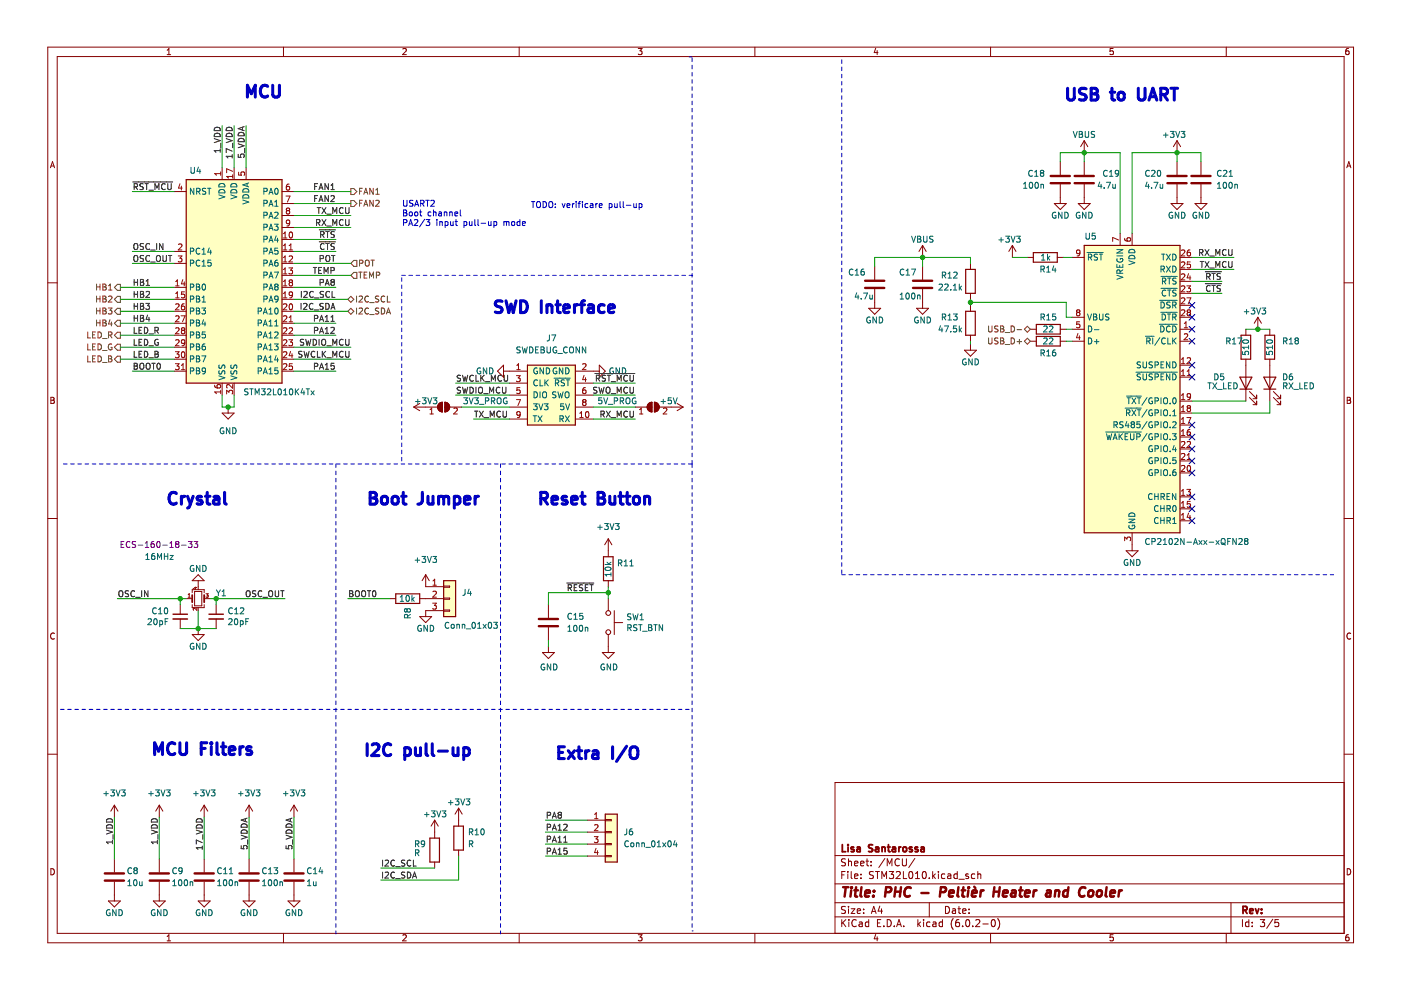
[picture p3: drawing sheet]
<svg xmlns="http://www.w3.org/2000/svg" width="297mm" height="210mm" viewBox="0 0 297 210" stroke-linecap="round" stroke-linejoin="round" font-family="sans-serif">
<path d="M.1 0h297v209.9h-297z" fill-rule="evenodd" fill="#fff" stroke="#fff" stroke-width=".21"/>
<g fill="none" stroke="#840000" stroke-width=".21">
<path d="M10.1 10h276.9v189.9h-276.9zM12.1 12h272.9v185.9h-272.9zM35.4 11.6h.8M35.4 10.7l.4-.4v1.3M60.1 10v2M85.4 10.4l.5-.1 .3 .4-.9 .9h.9M110.1 10v2M135.3 10.3h.8l-.4 .5 .4 .1v.6l-.2 .1-.6-.1M160 10v2M185.7 10.2l-.3 .9h.8M186 10.7v.9M210 10v2"/>
<path d="M236 10.3h-.6l-.1 .6 .6-.1 .1 .7-.2 .1-.5-.1M260 10v2M285.9 10.3h-.4l-.1 .3-.1 .7 .2 .3 .5-.1-.1-.7h-.4l-.2 .2M10.7 35.6l.4-1.3 .5 1.3M10.8 35.2h.6M47.1 35.5v2.6M49.6 35.5v2.6M52.2 35.5v2.6M224.8 34.3v2.8M224.8 39.1v4.1M229.9 29.8v2.6M229.9 34.3v2.8"/>
<path d="M229.9 39.1v4.1M229.9 29.8l-.8 1.3M229.9 29.8l.7 1.3M249.6 29.8v2.6M249.6 34.3v2.8M249.6 39.1v4.1M249.6 29.8l-.8 1.3M249.6 29.8l.7 1.3M254.6 34.3v2.8M254.6 39.1v4.1M285.5 35.6l.5-1.3 .4 1.3M285.7 35.2h.6"/>
<path d="M10.1 60h2M36.9 53.3h2.6M36.9 55.8h2.6M36.9 40.6h2.6M59.8 43.2h2.5M59.8 50.8h2.5M59.8 53.3h2.5M59.8 55.8h2.5M59.8 58.4h2.5M59.8 40.6h2.5M59.8 45.7h2.5M59.8 48.2h2.5"/>
<path d="M185.5 56.5v2.8M195.6 52l-.8 1.3M195.6 52v2.6M195.6 56.5v2.8M195.6 52l.8 1.3M205.8 55.8v1.3M214.6 52l-.7 1.3M214.6 52v2.6M214.6 52l.8 1.3M217.8 54.6h1.3M223.5 43.2h2.6l-1.3 1.2zM224.2 54.6h1.2"/>
<path d="M227.3 54.6h2.6M228.6 43.2h2.5l-1.2 1.2zM237.5 49.5v2.5M240 49.5v2.5M248.3 43.2h2.5l-1.2 1.2zM250.2 59.7h2.5M250.2 57.1h2.5M250.2 54.6h2.5M253.4 43.2h2.5l-1.3 1.2zM285 60h2M36.9 60.9h2.6M36.9 63.5h2.6"/>
<path d="M36.9 66h2.6M36.9 68.5h2.6M36.9 71.1h2.6M36.9 73.6h2.6M36.9 76.2h2.6M36.9 78.7h2.6M59.8 60.9h2.5M59.8 63.5h2.5M59.8 66h2.5M59.8 68.5h2.5M59.8 71.1h2.5M59.8 73.6h2.5"/>
<path d="M59.8 76.2h2.5M59.8 78.7h2.5M106.8 78.7h5M106.8 77.4v2.6l-1.3-1.3zM122 78.7h5.1M127.1 77.4l1.2 1.3-1.2 1.3zM184.2 65.4h2.5l-1.2 1.2zM185.5 61.3v4.1M194.3 65.4h2.6l-1.3 1.2zM195.6 61.3v4.1M204.5 74.3h2.5l-1.2 1.2zM205.8 62.2v1.3"/>
<path d="M205.8 64.7v1.3M205.8 71.1v1.2M205.8 73v1.3M218.5 69.8h1.2M218.5 72.3h1.2M224.8 69.8h1.3M224.8 72.3h1.3M227.3 69.8h2.6M227.3 72.3h2.6M227.3 67.3h2.6M250.2 69.8h2.5M250.2 80h2.5"/>
<path d="M250.2 77.4h2.5M250.2 72.3h2.5M250.2 62.2h2.5M250.2 64.7h2.5M250.2 67.3h2.5M264.1 69.8v1.3M264.1 76.2v8.8M266.7 67.3l-.8 1.2M266.7 67.3v2.5M266.7 67.3l.7 1.2M269.2 69.8v1.3M269.2 76.2v8.8"/>
<path d="M10.8 84.2h.4l.3 .3-.3 .4 .3 .1v.3l-.2 .2h-.5zM10.8 84.9h.4M47.1 87.6h2.5l-1.2 1.2zM47.1 81.2v2.6M48.4 86.3v1.3M49.6 81.2v2.6M87.7 86.3l1.3 .8M87.7 86.3h5.1M89 85.5l-1.3 .8M93.1 85.6l.7-.3v2a1.02 1.02 0 0 1-.9-.6 1.02 1.02 0 0 1 .2-1.1zM94.3 85.3a1.02 1.02 0 0 1 1 1 1.02 1.02 0 0 1-1 1zM95.3 86.3h2.6"/>
<path d="M108 86.3h3.8M108 88.8h3.8M108 81.2h3.8M108 83.8h3.8M122 86.3h3.8M122 88.8h3.8M122 81.2h3.8M122 83.8h3.8M134.7 86.3h2.5M137.5 85.6l.7-.3v2a1.02 1.02 0 0 1-.9-.6 1.02 1.02 0 0 1 .2-1.1zM138.7 85.3a1.02 1.02 0 0 1 1.1 1 1.02 1.02 0 0 1-1.1 1zM139.8 86.3h5"/>
<path d="M143.6 85.5l1.2 .8M144.8 86.3l-1.2 .8M250.2 92.7h2.5M250.2 90.1h2.5M250.2 87.6h2.5M250.2 85h2.5M250.2 97.7h2.5M250.2 95.2h2.5M264.9 84.3l1.5 1.5M264.9 83l1.5 1.5M265.7 85.8h.7M265.7 84.5h.7"/>
<path d="M266.4 83.8v.7M266.4 85v.8M270 84.3l1.5 1.5M270 83l1.5 1.5M270.7 85.8h.8M270.7 84.5h.8M271.5 83.8v.7M271.5 85v.8M285.6 84.2h.5l.2 .3-.2 .4 .2 .1 .1 .3-.3 .2h-.5zM285.6 84.9h.5M10.1 109.9h2M129 114.2v3.8"/>
<path d="M129 114.2l-.8 1.3M129 114.2l.7 1.3M238.8 116.8h2.5l-1.3 1.2zM240 113v3.8M250.2 105.3h2.5M250.2 110.4h2.5M250.2 107.9h2.5M250.2 100.3h2.5M285 109.9h2M11.5 134.3a.58 .58 0 0 0-.8 .6 .58 .58 0 0 0 .8 .5M38.2 128.2v2M38.2 131.2v2.1"/>
<path d="M39.5 126.9h1.3M40.8 134.5h2.5l-1.3 1.3zM40.8 125.7v-.7h2.5v.7M40.8 128.2v.6h2.5v-.6M41.3 125.4h1.5v3.1h-1.5zM42 123.1v1.9M42 128.8v.7M42 133.3v1.2M42 121.9l1.3 1.2h-2.5zM43.3 126.9h1.3M45.8 128.2v2M45.8 131.2v2.1"/>
<path d="M82.6 126.9h1.3M89 126.9h5.1M89 130.7h2.5l-1.2 1.3zM90.3 121.9v2.5h3.8M90.3 121.9l.7 1.2M90.3 121.9l-.8 1.2M94.1 129.5h-3.8v1.2M94.1 124.3h1.2v.2h-1.2zM94.1 126.8h1.2v.3h-1.2zM94.1 129.3h1.2v.3h-1.2zM115 138.4h2.5l-1.2 1.2zM116.3 128.2v2.8"/>
<path d="M116.3 133v2.8M116.3 137.1v1.3M127.7 138.4h2.5l-1.2 1.2zM129 123.1v1.3M129 126.9v2.6M129 134.5v3.9M130.2 132h1.8M130.2 129.5v5M286.4 134.3a.58 .58 0 0 0-.8 .6 .58 .58 0 0 0 .8 .5M10.1 159.9h2M285 159.9h2M24.3 170.7l-.8 1.3"/>
<path d="M24.3 170.7v2.6M24.3 170.7l.7 1.3M33.8 170.7v2.6M33.8 170.7l-.8 1.3M33.8 170.7l.7 1.3M43.3 170.7v2.6M43.3 170.7l-.8 1.3M43.3 170.7l.8 1.3M52.8 170.7v2.6M52.8 170.7l-.8 1.3M52.8 170.7l.8 1.3M62.3 170.7v2.6"/>
<path d="M62.3 170.7l-.7 1.3M62.3 170.7l.8 1.3M92.2 173.9v3.8M92.2 173.9l-.8 1.3M92.2 173.9l.7 1.3M97.2 171.4l-.7 1.2M97.2 171.4v3.8M97.2 171.4l.8 1.2M124.5 173.9h3.8M124.5 176.4h3.8M124.5 179h3.8M128.3 173.8h1.3v.2h-1.3z"/>
<path d="M128.3 176.3h1.3v.3h-1.3zM128.3 178.8h1.3v.3h-1.3zM285 165.9h-108v32M10.8 184.2a.66 .66 0 0 1 .7 .6 .66 .66 0 0 1-.7 .7zM23 191h2.5l-1.2 1.3zM24.3 182.1v2.8M24.3 187v4M32.5 191h2.5l-1.2 1.3zM33.8 182.1v2.8M33.8 187v4M35.4 198.6l.4-.4v1.3M35.4 199.5h.8"/>
<path d="M42 191h2.6l-1.3 1.3zM43.3 182.1v2.8M43.3 187v4M51.5 191h2.6l-1.3 1.3zM52.8 182.1v2.8M52.8 187v4M60.1 197.9v2M61.1 191h2.5l-1.3 1.3zM62.3 182.1v2.8M62.3 187v4M85.4 198.3l.5-.1 .3 .4-.9 .9h.9M92.2 182.8v1.2"/>
<path d="M97.2 180.2v1.3M110.1 197.9v2M124.5 181.5h3.8M128.3 181.4h1.3v.2h-1.3zM135.3 198.2h.8l-.4 .5 .4 .1v.6l-.2 .1-.6-.1M160 197.9v2M177 194.4h108M177 191.4h108M177 187.4h108M177 181.4h108M178.5 195v1.5M178.5 185.5h.5"/>
<path d="M178.7 195.6l.6 .9M179.2 184.8h-.7v1.5M179.3 192.2h-.6l-.3 .3 .1 .3 .7 .3v.4l-.2 .2-.6-.1M179.3 182.2l-.6-.1-.3 .3 .1 .3 .7 .3v.4l-.2 .2-.6-.1M179.3 195l-.8 .8M179.8 184.8v.1M179.8 185.3v1M179.9 182.1v1.5M179.9 192.2v.1M179.9 192.7v1M179.9 182.7l.2-.1 .4 .1v.9M180 195v.1"/>
<path d="M180 195.5v1M180.5 192.7h.8l-.8 1h.8M180.5 184.8v1.3l.2 .2M181.2 185.8l.7-.2-.1-.2-.4-.1-.2 .2 .1 .7h.5M181.2 183.1l.7-.2-.1-.2-.4-.1-.2 .2 .1 .7h.5M181.5 195.1a.71 .71 0 0 0-.9 .5 .71 .71 0 0 0 .7 .9l.2-.2M181.8 193.2l.7-.2-.1-.3h-.4l-.2 .2v.7h.6M182.2 195.5h.6v1M182.5 183.1l.7-.2-.1-.2-.4-.1-.2 .2v.7h.6M182.5 186.1v.2M182.5 185.4v.1M182.8 195.8l-.5 .1-.2 .2 .2 .4 .5-.1"/>
<path d="M183.1 193.5v.2M183.1 192.7v.2M183.6 182.6h.6M183.8 182.1v1.3l.4 .2M184.2 195.5h-.4l-.3 .3 .1 .6h.6M184.2 195v1.5M184.7 183.4v.2M184.7 182.7v.1M184.8 193.7l.5-1.5 .5 1.5M184.9 193.2h.7M185.2 184.9l-.6-.1-.3 .3 .2 .3 .6 .3v.4l-.2 .2-.6-.1M185.6 184.8h.9"/>
<path d="M185.7 198.1l-.3 .9h.8M186 198.6v.9M186 195.7h.5M186 184.8v1.5M186.5 192.1l-.3 1.1h.9M186.8 195h-.8v1.5h.8M186.9 192.7v1M187 186.3v-1.5l.5 1.1 .5-1.1v1.5M187.4 196.3v.2M187.6 182l-1.3 1.9M188.1 195a.76 .76 0 0 1 .9 .7 .76 .76 0 0 1-.9 .8zM188.1 183.6v-1.5l.5 1.1 .5-1.1v1.5"/>
<path d="M188.5 184.8h1l-.5 .6 .4 .1v.6l-.2 .2-.7-.2M189.6 196.3v.2M190 184.9l.6-.1 .3 .4-.9 1.1h.9M190.1 196.5l.5-1.5 .5 1.5M190.2 196h.8M190.7 182.2a.71 .71 0 0 0-1 .5 .71 .71 0 0 0 .7 .9l.3-.2M191.3 182.1v1.2l.3 .3h.3l.3-.3v-1.2M191.5 184.8v1.5h.7M191.6 196.3v.2M192.8 184.9l.2-.1a.8 .8 0 0 1 .6 .7 .8 .8 0 0 1-.6 .8l-.3-.6zM194 182l-1.3 1.9M194.1 186.3h.9"/>
<path d="M194.1 185.2l.4-.4v1.5M194.6 195v1.5M194.7 195.9l.5 .6M195.2 195.5l-.6 .5M195.7 184.9l.2-.1a.8 .8 0 0 1 .5 .7 .8 .8 0 0 1-.5 .8l-.4-.6zM195.8 195v.1M195.8 195.5v1M197 191.4v3M197 186.1v.2M197.2 195.5h-.5l-.2 .3 .1 .6h.6M197.7 184.8v1.5M197.8 195.5h.6l.1 1"/>
<path d="M197.9 185.7l.4 .6M198.3 185.3l-.6 .6M198.5 195.8l-.5 .1-.3 .2 .3 .4 .5-.1M199 184.8v.1M199 185.3v1M199.8 195.5h-.4l-.3 .3 .1 .6h.6M199.8 195v1.5M200.3 185.4l-.4-.1-.3 .3 .1 .6h.6M200.5 192.2a.76 .76 0 0 1 .8 .7 .76 .76 0 0 1-.8 .8zM201 185.4h.5l.1 .9M201.6 185.6l-.5 .1-.2 .2 .2 .4 .5-.1M202 192.7h.5l.1 1"/>
<path d="M202.1 194.8a1.72 1.72 0 0 0 0 2.2M202.6 193l-.5 .1-.2 .2 .2 .4 .5-.1M203 185.4l-.5-.1-.3 .3 .2 .6h.6M203 184.8v1.5M203.1 192.7h.6M203.3 192.2v1.3l.4 .2M203.3 195h-.4a1.01 1.01 0 0 0 0 1.5l.5-.2 .1-.5-.3-.3-.5 .1-.1 .2M203.3 186.4h1.2M204.1 193.2l.7-.2-.1-.3h-.4l-.2 .2 .1 .7h.5M204.1 196.3v.2M204.9 195.1l.2-.1a.8 .8 0 0 1 .5 .7 .8 .8 0 0 1-.5 .8l-.4-.6zM205.3 185.4l-.3-.1-.3 .2 .1 .2 .5 .2v.3h-.6"/>
<path d="M205.5 193.5v.2M205.5 192.7v.2M206.2 196.3v.2M206.7 185.4l-.5-.1-.2 .3 .1 .6h.6M206.9 195.1l.6-.1 .2 .4-.9 1.1h.9M207.3 185.4l.2-.1 .4 .1 .1 .9M207.3 184.8v1.5M208.4 195.9h1.1M210 197.9v2M210.3 195.1l.2-.1a.8 .8 0 0 1 .5 .7 .8 .8 0 0 1-.5 .8l-.3-.6zM211.5 194.8a1.72 1.72 0 0 1 0 2.2M236 198.2h-.6l-.1 .6 .6-.1 .1 .7-.2 .1-.5-.1"/>
<path d="M260 197.9v2M261 191.4v6.5M263.4 195v1.5M264.8 195.5h-.4l-.3 .3 .1 .6h.6M264.8 195v1.5M265.5 196.3v.2M265.5 195.5v.2M267.2 195h.9l-.5 .5 .5 .2v.6l-.3 .2-.6-.2M269.8 194.9l-1.2 1.9M271.1 195h-.8v.7l.2-.2 .5 .1 .1 .2v.5l-.3 .2-.5-.2M285.6 184.2a.66 .66 0 0 1 .8 .6 .66 .66 0 0 1-.8 .7zM285.9 198.2h-.4l-.1 .3-.1 .7 .2 .3 .5-.1-.1-.7h-.4l-.2 .2"/>
<circle cx="129" cy="130" r=".51"/>
<circle cx="129" cy="134" r=".51"/>
</g>
<g fill="none" stroke="#840000" stroke-width=".39">
<path d="M178.6 179.1v1.5h.7M179.8 179.1v.1M179.8 179.6v1M181 179.7l-.3-.1-.3 .2 .1 .2 .5 .2v.3h-.6M181.7 179.7h.6l.1 .9M182.4 179.9l-.5 .1-.2 .2 .2 .4 .5-.1M185 179.2l-.6-.1-.2 .3 .1 .3 .6 .3v.4l-.2 .2-.5-.1M185.7 179.7h.5l.1 .9M186.3 179.9l-.5 .1-.2 .2 .2 .4 .5-.1M187 179.7l.2-.1 .4 .1 .1 .9M187 179.6v1M188.2 179.6h.5"/>
<path d="M188.4 179.1v1.3l.3 .2M189.2 179.7h.6l.1 .9M189.9 179.9l-.5 .1-.2 .2 .2 .4 .5-.1M190.6 179.6v1M191 179.6l-.4 .3M191.5 179.7l.2-.1 .5 .1v.6l-.1 .2-.4 .1-.2-.2zM193.4 179.7l-.4-.1-.2 .2 .1 .2 .5 .2v.3h-.6M194.6 179.7l-.4-.1-.2 .2 .1 .2 .5 .2v.3h-.6M195.3 179.7h.6v.9M195.9 179.9l-.5 .1-.2 .2 .2 .4 .5-.1M263.5 193l.8-.1 .1-.2-.1-.4-.8-.1v1.5M263.9 193l.5 .7"/>
<path d="M265 193.2l.7-.2-.1-.3h-.4l-.2 .2v.7h.6M266.2 192.7l.3 1 .4-1M267.5 193.5v.2M267.5 192.7v.2"/>
</g>
<g fill="none" stroke="#840000" stroke-width=".52">
<path d="M178.7 188.1h1.2M179.3 188.1l-.2 2M180.5 188.8l-.2 1.3M180.6 188.1l-.1 .2M181.1 188.8h.8M181.5 188.1l-.2 1.7 .1 .2 .3 .1M182.7 188.1l-.3 1.7 .3 .3M183.4 189.4l1-.2v-.3l-.6-.1-.3 .3v.9h.7M185.2 189.9v.2M185.3 188.9v.2M187.8 189.2h.7l.3-.2a.51 .51 0 0 0-.2-.9h-.7l-.3 2M189.8 189.1h1.1"/>
<path d="M189.9 188.1l-.3 2M191 188.1l-.2 2M193.1 188.3a.88 .88 0 0 0-1 0 .88 .88 0 0 0-.4 .9 .69 .69 0 0 0 .4 .8 .69 .69 0 0 0 .8-.1M195.3 189.3h1.6M199.4 189.2h.7l.3-.2a.51 .51 0 0 0-.1-.9h-.8l-.3 2M201.2 189.4l1-.2v-.3h-.8l-.2 .9 .2 .3 .6-.1M203.2 188.1l-.2 1.7 .2 .3M203.9 188.8h.8M204.3 188.1l-.3 1.7 .1 .2 .4 .1M205.3 188.8l-.1 1.3M205.4 188.1v.2M206.1 189.4l1-.2-.1-.3h-.7l-.3 .9 .3 .3 .6-.1"/>
<path d="M206.6 188l.2 .3M208 188.8l-.2 1.3M208.6 188.8l-.4 .1-.3 .3M210.7 189.1h1.1M210.8 188.1l-.2 2M212 188.1l-.3 2M212.7 189.4l.9-.2v-.3l-.6-.1-.3 .3v.9h.7M214.5 188.9h.8l-.1 1.2M215.3 189.2l-.6 .1a.4 .4 0 0 0-.4 .4 .4 .4 0 0 0 .3 .4l.7-.1M216.1 188.8h.7M216.4 188.1l-.2 1.7 .1 .2 .4 .1M217.3 189.4l1-.2v-.3h-.8l-.2 .9 .2 .3 .6-.1"/>
<path d="M219.2 188.8l-.2 1.3M219.8 188.8l-.4 .1-.2 .3M222 188.9h.7v1.2M222.8 189.2l-.7 .1a.4 .4 0 0 0-.3 .4 .4 .4 0 0 0 .2 .4l.7-.1M223.8 189l.3-.2 .4 .1v1.2M223.8 188.8l-.2 1.3M226.4 188.9a.66 .66 0 0 0-1 .3v.5l.1 .3h.8M226.5 188.1l-.2 2M230.1 188.3a.88 .88 0 0 0-1 0 .88 .88 0 0 0-.3 .9 .69 .69 0 0 0 .3 .8 .69 .69 0 0 0 .8-.1M230.9 189l.1-.1a.5 .5 0 0 1 .8 .3v.5l-.3 .3a.5 .5 0 0 1-.8-.3zM232.7 189l.1-.1a.5 .5 0 0 1 .8 .3v.5l-.3 .3a.5 .5 0 0 1-.8-.3zM234.6 188.1l-.2 1.7 .3 .3"/>
<path d="M235.4 189.4l1-.2-.1-.3-.5-.1-.3 .3-.1 .9h.8M237.3 188.8l-.2 1.3M237.9 188.8l-.4 .1-.2 .3"/>
</g>
<g fill="none" stroke="#840000" stroke-width=".51">
<path d="M222.8 38.8h4M222.8 37.3h4M227.8 38.8h4.1M227.8 37.3h4.1M247.5 38.8h4.1M247.5 37.3h4.1M252.6 38.8h4.1M252.6 37.3h4.1M183.4 59.5h4.1M193.6 59.5h4M183.4 61.1h4.1M193.6 61.1h4"/>
<path d="M114.2 132.8h4.1M114.2 131.2h4.1M22.2 186.7h4.1M22.2 185.2h4.1M31.7 186.7h4.1M31.7 185.2h4.1M41.3 186.7h4M41.3 185.2h4M50.8 186.7h4M50.8 185.2h4M60.3 186.7h4.1M60.3 185.2h4.1"/>
</g>
<g fill="none" stroke="#006464" stroke-width=".21">
<path d="M40.5 35.5v1l.2 .2h.3l.2-.2v-1M41.1 39.9v1.3l-.7-1.3v1.3M42.1 35.4l-.3 .9h.8M42.4 35.9v.8M43.6 40l-.5-.1-.2 .3 .1 .3 .6 .2v.4h-.7M44 39.9h.7M44.4 39.9v1.3M46.6 39a.66 .66 0 0 1 .7-.1 .66 .66 0 0 1 .4 .7h-1.3zM49.1 39a.66 .66 0 0 1 .8-.1 .66 .66 0 0 1 .3 .7h-1.3zM52.4 38.9v.6M52.7 38.8l-1.2 .4 1.2 .4M217 39.9h.7"/>
<path d="M217 39l.4-.3v1.2M218.3 38.8l.2-.1a.68 .68 0 0 1 .5 .6 .68 .68 0 0 1-.5 .6l-.3-.5zM218.9 36.2a.56 .56 0 0 0-.8 .5 .56 .56 0 0 0 .8 .6M219.4 37.4h.7M219.4 36.5l.3-.4v1.3M219.6 38.8l.1-.1a.68 .68 0 0 1 .5 .6 .68 .68 0 0 1-.5 .6l-.3-.5zM220.7 39.1v.8M220.7 39.2l.5-.1v.8M220.8 36.7l-.2 .2v.4l.2 .1h.3l.2-.3v-.2l-.2-.2M220.8 36.7l-.2-.3 .2-.3h.3l.2 .3-.2 .3M220.8 36.7h.3M227.5 27.9l.5 1.2 .4-1.2"/>
<path d="M228.8 27.9h.4l.3 .2-.3 .4 .3 .1v.3l-.2 .2h-.5zM228.8 28.5h.4M230.1 27.9v1l.2 .2h.4l.1-.2v-1M232.1 27.9h-.5l-.2 .2 .1 .3 .5 .2v.4l-.6 .1M233.2 38.6l-.4 .9h.8M233.5 39.1v.8M234.1 39.8v.1M234.6 38.7h.8l-.5 1.2M234.8 36.2a.56 .56 0 0 0-.8 .5 .56 .56 0 0 0 .8 .6M235.2 37.4h.8M235.2 36.5l.4-.4v1.3M235.9 39.1l.1 .8 .5-.1"/>
<path d="M236.5 39.1v.8M237.2 36.7l-.3 .2-.3-.1-.1-.6 .4-.1 .3 .3-.1 .7-.2 .2-.3 .1M243.2 38.6l-.3 .9h.8M243.5 39.1v.8M243.7 36.2a.56 .56 0 0 0-.8 .5 .56 .56 0 0 0 .8 .6M244.2 36.2l.4-.1 .3 .4-.8 .9h.8M244.2 39.8v.1M244.6 38.7h.9l-.6 1.2M245.5 36.2l.2-.1a.68 .68 0 0 1 .4 .6 .68 .68 0 0 1-.4 .7l-.3-.5zM246 39.1v.8l.5-.1M246.5 39.1v.8M246.7 28.6h.9"/>
<path d="M247.2 28.2v.9M248.1 27.9h.8l-.4 .4 .4 .2v.5l-.2 .1-.6-.1M249.3 27.9l.4 1.2 .4-1.2M250.4 27.9h.8l-.4 .4 .4 .2v.5l-.2 .1-.6-.1M258.1 39.9h.7M258.1 39l.4-.3v1.2M258.9 36.2a.56 .56 0 0 0-.8 .5 .56 .56 0 0 0 .8 .6M259.4 36.2l.5-.1 .2 .4-.8 .9h.8M259.5 38.8l.1-.1a.68 .68 0 0 1 .5 .6 .68 .68 0 0 1-.5 .6l-.3-.5zM260.6 37.4h.7M260.6 36.5l.4-.4v1.3M260.7 38.8l.1-.1a.68 .68 0 0 1 .5 .6 .68 .68 0 0 1-.5 .6l-.3-.5z"/>
<path d="M261.8 39.2l.5-.1 .1 .8M261.8 39.1v.8M40.4 55.8h.6v-.5l-.6-.1v1.2M40.4 53.3l.6-.1v-.5l-.6-.1v1.3M41.7 40.6l.6-.1 .1-.5-.7-.1v1.3M42 40.6l.4 .6M42.4 52.7a.56 .56 0 0 0-.8 .5 .56 .56 0 0 0 .8 .6M42.4 55.3a.56 .56 0 0 0-.8 .5 .56 .56 0 0 0 .8 .5M42.8 56.4h.8M42.8 53.9h.8M42.8 53l.4-.4v1.3M42.8 55.5l.4-.3v1.2"/>
<path d="M44.4 52.6l-.3 .9h.7M44.7 53v.9M44.7 55.2h-.6v.6l.6-.1v.6l-.2 .1-.4-.1M46.4 41.3l1.3 .4-1.3 .5M46.6 40.3a.66 .66 0 0 1 .7-.1 .66 .66 0 0 1 .4 .7h-1.3zM48.9 41.3l1.3 .4-1.3 .5M49.1 40.3a.66 .66 0 0 1 .8-.1 .66 .66 0 0 1 .3 .7h-1.3zM51.5 42.4l1.2 .4-1.2 .5M51.5 41.5a.68 .68 0 0 1 .8-.2 .68 .68 0 0 1 .4 .7h-1.2zM51.5 40.2a.68 .68 0 0 1 .8-.2 .68 .68 0 0 1 .4 .7h-1.2zM55.9 40.6l.6-.1 .1-.5-.7-.1v1.3M55.9 45.7l.6-.1 .1-.5-.7-.1v1.3"/>
<path d="M55.9 50.7h.6l.1-.5-.7-.1v1.2M55.9 58.4l.6-.1 .1-.5-.7-.1v1.3M55.9 55.8h.6l.1-.5-.7-.1v1.2M55.9 43.1h.6l.1-.5-.7-.1v1.2M55.9 48.2l.6-.1 .1-.4-.7-.2v1.3M55.9 53.3l.6-.1 .1-.5-.7-.1v1.3M57 51.3l.5-1.2 .4 1.2M57 53.9l.5-1.3 .4 1.3M57 56.4l.5-1.2 .4 1.2M57 59l.5-1.3 .4 1.3M57 41.2l.5-1.3 .4 1.3M57 43.7l.5-1.2 .4 1.2"/>
<path d="M57 46.3l.5-1.3 .4 1.3M57 48.8l.5-1.3 .4 1.3M57.2 58.6h.6M57.2 53.5h.6M57.2 51h.6M57.2 56.1h.6M57.2 40.8h.6M57.2 43.4h.6M57.2 45.9h.6M57.2 48.4h.6M58.2 57.7h.8l-.5 1.3M58.2 47.5h.8l-.5 .5 .4 .1v.6l-.2 .1-.5-.1"/>
<path d="M58.2 45.1l.5-.1 .3 .4-.8 .9h.8M58.2 42.8l.4-.3v1.2M58.2 43.7h.8M58.4 40l.1-.1a.68 .68 0 0 1 .5 .7 .68 .68 0 0 1-.5 .6l-.3-.5zM58.5 50l-.3 .9h.8M58.8 55.2h-.3l-.2 .3-.1 .7 .3 .2 .4-.1-.1-.6-.3-.1-.3 .3M58.8 50.5v.8M58.9 52.6h-.6l-.1 .6h.6l.1 .6-.2 .1-.5-.1M180.8 57.2a.56 .56 0 0 0-.7 .5 .56 .56 0 0 0 .7 .5M181.3 58.3h.8M181.3 57.4l.4-.3v1.2M183.1 57.1h-.3l-.2 .3-.1 .7 .3 .2 .4-.1-.1-.6-.3-.1-.3 .3"/>
<path d="M191.6 57.2a.56 .56 0 0 0-.8 .5 .56 .56 0 0 0 .8 .5M192.1 58.3h.7M192.1 57.4l.4-.3v1.2M193.3 57.1h.8l-.5 1.2M193.3 50.1l.4 1.2 .4-1.2M194.5 50.1h.5l.2 .2-.2 .4 .2 .1 .1 .3-.3 .2h-.5zM194.5 50.7h.5M195.8 50.1v1l.3 .2h.3l.1-.2v-1M197.8 50.1h-.5l-.2 .2 .1 .3 .6 .3v.3l-.7 .1M199.8 58.4l.6-.1 .1-.5-.7-.1v1.3M200.1 58.4l.4 .6M201 59h.7"/>
<path d="M201 58.1l.4-.4v1.3M202.2 57.8l.5-.1 .2 .4-.7 .9h.7M211.8 50.9h.9M212.3 50.4v.9M213.2 50.1h.8l-.4 .5 .3 .1v.5l-.1 .1-.6-.1M214.4 50.1l.4 1.2 .4-1.2M215.5 50.1h.8l-.4 .5 .3 .1v.5l-.1 .1-.6-.1M220.7 57.1l.6-.1 .1-.5-.7-.1v1.3M220.8 54.2l.4-.3v1.3M220.8 55.2h.7M221 57.1l.4 .6M221.9 57.7h.7"/>
<path d="M221.9 56.8l.4-.4v1.3M222.1 53.9v1.3M222.2 54.7l.4 .5M222.6 54.3l-.5 .5M223.4 56.4l-.3 .9h.8M223.7 56.8v.9M223.8 45.1a.58 .58 0 0 0-.7 .5 .58 .58 0 0 0 .8 .5v-.4h-.2M225.2 45v1.3l-.8-1.3v1.3M225.8 45a.64 .64 0 0 1 .7 .6 .64 .64 0 0 1-.7 .7zM228.9 45.1a.58 .58 0 0 0-.7 .5 .58 .58 0 0 0 .8 .5v-.4h-.3M230.2 45v1.3l-.7-1.3v1.3M230.3 49.4v1.1l.2 .2h.2l.3-.2v-1.1"/>
<path d="M230.5 53.5h3.4M230.8 54.5h.6v-.5l-.6-.1v1.3M230.8 45a.64 .64 0 0 1 .8 .6 .64 .64 0 0 1-.8 .7zM231.1 54.5l.4 .7M232.2 49.4h-.6l-.1 .6h.6l.1 .6-.2 .1-.5-.1M232.7 53.9l-.7 .1v.4l.6 .2 .1 .3-.2 .3-.5-.1M233.1 53.9h.7M233.4 53.9v1.3M236.8 58.4l1.3 .4-1.3 .4M236.8 56.1v.6h1.3v-.6M236.8 54.3h1.3M236.8 52.9h1.3l-1.3 .8h1.3"/>
<path d="M236.9 54.9a.58 .58 0 0 0 .5 .7 .58 .58 0 0 0 .5-.8h-.4v.2M237.4 56.2v.5M237.5 57.9l-.1-.6h-.5l-.1 .6h1.3M238.1 57.2l-.6 .4M239.3 55.3l1.3 .4-1.3 .4M239.5 53a.66 .66 0 0 1 .8-.1 .66 .66 0 0 1 .3 .7h-1.3zM239.5 54.3a.66 .66 0 0 1 .8-.1 .66 .66 0 0 1 .3 .7h-1.3zM246.2 57.1l.6-.1v-.5l-.6-.1v1.3M246.2 58.6h3.4M246.3 53.9h.7M246.5 59.6h.6v-.5l-.6-.1v1.2M246.5 57.1l.4 .6"/>
<path d="M246.6 53.9v1.3M246.8 59.6l.4 .6M247.3 56.4l.9 1.3M247.3 53.9l.9 1.3M247.5 59h.8M247.9 59v1.2M248.2 56.4l-.9 1.3M248.2 53.9l-.9 1.3M248.6 45.1a.58 .58 0 0 0-.8 .5 .58 .58 0 0 0 .8 .5v-.4h-.2M248.6 53.9a.64 .64 0 0 1 .8 .6 .64 .64 0 0 1-.8 .7zM248.6 56.4a.64 .64 0 0 1 .8 .7 .64 .64 0 0 1-.8 .6zM249.4 59h-.5l-.3 .2 .2 .3 .5 .2v.4l-.7 .1"/>
<path d="M249.9 45v1.3l-.7-1.3v1.3M250.5 45a.64 .64 0 0 1 .7 .6 .64 .64 0 0 1-.7 .7zM253.7 45.1a.58 .58 0 0 0-.8 .5 .58 .58 0 0 0 .8 .5v-.4h-.2M255 45v1.3l-.7-1.3v1.3M255.6 45a.64 .64 0 0 1 .7 .6 .64 .64 0 0 1-.7 .7zM40.4 71h.6v-.5l-.6-.1v1.3M40.4 78.7l.6-.1v-.5l-.6-.1v1.3M40.4 73.6l.6-.1v-.5l-.6-.1v1.3M40.4 63.4h.6v-.5l-.6-.1v1.2M40.4 60.9l.6-.1v-.4l-.6-.2v1.3M40.4 66l.6-.1v-.5l-.6-.1v1.3M40.4 68.5l.6-.1v-.4l-.6-.2v1.3"/>
<path d="M40.4 76.1h.6v-.5l-.6-.1v1.2M41.6 78h.5l.2 .2-.2 .4 .2 .1 .1 .3-.3 .3h-.5zM41.6 63.4h.5M41.6 65.3h.5l.2 .2-.2 .4 .2 .1 .1 .3-.3 .3h-.5zM41.6 67.8h.5l.2 .3-.2 .3 .2 .2 .1 .3-.3 .2h-.5zM41.6 70.4h.5l.2 .2-.2 .4 .2 .1 .1 .3-.3 .3h-.5zM41.6 75.5h.5l.2 .2-.2 .4 .2 .1 .1 .3-.3 .2h-.5zM41.6 72.9h.5l.2 .3-.2 .3 .2 .1 .1 .3-.3 .3h-.5zM41.6 62.8h.5l.2 .2-.2 .4 .2 .1 .1 .3-.3 .2h-.5zM41.6 60.2h.5l.2 .3-.2 .3 .2 .2 .1 .3-.3 .2h-.5zM41.6 60.8h.5M41.6 78.6h.5"/>
<path d="M41.6 65.9h.5M41.6 68.4h.5M41.6 71h.5M41.6 73.5h.5M41.6 76.1h.5M42.8 65.3h.8l-.5 .5 .4 .1v.6l-.2 .1-.5-.1M42.8 75.5h.8l-.5 1.2M42.8 64h.8M42.8 63.1l.4-.3v1.2M43 60.4l.1-.2a.68 .68 0 0 1 .5 .7 .68 .68 0 0 1-.5 .6l-.3-.5zM43.1 67.8l-.3 .9h.8M43.5 72.9l-.4 .1-.2 .2-.1 .7 .3 .3 .4-.1v-.6l-.4-.1-.3 .2"/>
<path d="M43.5 68.3v.8M43.5 70.4h-.6l-.1 .6 .7-.1v.6l-.2 .2-.5-.2M43.6 78.5l-.3 .3-.3-.1-.1-.6 .4-.1 .3 .2-.1 .8-.2 .2-.3 .1M46.4 79.7l1.3 .4-1.3 .4M46.5 78.6l-.1 .5 .2 .2 .3-.1 .3-.5h.4v.6M46.5 77.4v.7h.4l.2-.6 .3-.1 .3 .2-.1 .5M48.9 79.7l1.3 .4-1.3 .4M49 78.6l-.1 .5 .3 .2 .3-.1 .2-.5h.4l.1 .6M49 77.4l.1 .7h.3l.3-.6 .3-.1 .2 .2v.5M54.7 71h.6l.1-.5-.7-.1v1.3M54.7 78.7l.6-.1 .1-.5-.7-.1v1.3M54.7 73.6l.6-.1 .1-.5-.7-.1v1.3"/>
<path d="M54.7 66l.6-.1 .1-.5-.7-.1v1.3M54.7 68.5l.6-.1 .1-.4-.7-.2v1.3M54.7 76.1h.6l.1-.5-.7-.1v1.2M55.8 66.6l.4-1.3 .5 1.3M55.8 69.1l.4-1.3 .5 1.3M55.8 71.7l.4-1.3 .5 1.3M55.8 74.2l.4-1.3 .5 1.3M55.8 76.7l.4-1.2 .5 1.2M55.8 79.3l.4-1.3 .5 1.3M55.9 68.8h.6M55.9 78.9h.6M55.9 71.3h.6"/>
<path d="M55.9 63.4h.6l.1-.5-.7-.1v1.2M55.9 60.9l.6-.1 .1-.4-.7-.2v1.3M55.9 66.2h.6M55.9 73.8h.6M55.9 76.4h.6M57 79.3h.8M57 69.1h.8M57 76.7h.8M57 71.7h.8M57 66.6h.8M57 74.2h.8M57 61.5l.5-1.3 .4 1.3"/>
<path d="M57 64l.5-1.2 .4 1.2M57 65.7l.4-.4v1.3M57 68.2l.4-.4v1.3M57 70.7l.4-.3v1.3M57 73.3l.4-.4v1.3M57 75.8l.4-.3v1.2M57 78.4l.4-.4v1.3M57.2 61.1h.6M57.2 63.7h.6M58.2 72.9h.8l-.5 .5 .4 .1v.6l-.2 .1-.5-.1M58.2 69.1h.8M58.2 70.5l.5-.1 .3 .3-.8 1h.8"/>
<path d="M58.2 68.2l.4-.4v1.3M58.4 65.4l.1-.1a.68 .68 0 0 1 .5 .6 .68 .68 0 0 1-.5 .7l-.3-.5zM58.5 60.8l-.3 .2v.3l.3 .2 .3-.1 .2-.1-.1-.4-.2-.1M58.5 60.8l-.3-.3 .3-.3h.2l.3 .3-.3 .3M58.5 60.8h.2M58.5 75.4l-.3 .9h.8M58.8 75.9v.8M58.9 78h-.6l-.1 .6 .6-.1 .1 .6-.2 .2-.5-.2M59 63.3l-.3 .3-.3-.1-.1-.6 .4-.1 .3 .2-.1 .7-.2 .3h-.3M101.9 78.1a.58 .58 0 0 0-.8 .5 .58 .58 0 0 0 .8 .5v-.4h-.2M103.2 78v1.3l-.7-1.3v1.3M103.8 78a.64 .64 0 0 1 .7 .6 .64 .64 0 0 1-.7 .7z"/>
<path d="M110.3 73.6l-.7 .1v.3l.6 .3 .1 .3-.3 .2h-.4M110.7 73.6l.3 1.2 .3-.9 .2 .9 .3-1.2M112.3 73.6a.64 .64 0 0 1 .7 .6 .64 .64 0 0 1-.7 .6zM113.6 74.2h.4M113.9 78.1a.58 .58 0 0 0-.7 .5 .58 .58 0 0 0 .8 .5v-.4h-.3M114.2 73.6h-.6v1.2h.6M114.7 73.6h.4l.3 .2-.3 .4 .3 .1v.3l-.2 .2h-.5zM114.7 74.2h.4M115.2 78v1.3l-.7-1.3v1.3M115.8 78a.64 .64 0 0 1 .8 .6 .64 .64 0 0 1-.8 .7zM116 73.6v1l.2 .2h.3l.2-.2v-1M116.5 71l-.1 1.1-.4 .2"/>
<path d="M117 71h.8l-.5 1.3M118 73.6a.58 .58 0 0 0-.8 .6 .58 .58 0 0 0 .8 .5v-.4h-.2M118 78.1a.58 .58 0 0 0-.7 .5 .58 .58 0 0 0 .8 .5v-.4h-.3M118.3 74.9h.9M119.3 78v1.3l-.7-1.3v1.3M119.9 78a.64 .64 0 0 1 .8 .6 .64 .64 0 0 1-.8 .7zM120.3 73.7a.56 .56 0 0 0-.8 .5 .56 .56 0 0 0 .8 .5M120.8 73.7l.2-.1a.43 .43 0 0 1 .6 .4v.4a.42 .42 0 0 1-.4 .4 .42 .42 0 0 1-.5-.4zM122.9 73.6v1.2l-.8-1.2v1.2M124.2 73.6v1.2l-.7-1.2v1.2M130 78.1a.58 .58 0 0 0-.7 .5 .58 .58 0 0 0 .8 .5v-.4h-.3M131.3 78v1.3l-.7-1.3v1.3"/>
<path d="M131.9 78a.64 .64 0 0 1 .8 .6 .64 .64 0 0 1-.8 .7zM181.6 62.1l-.3 .9h.8M181.9 62.6v.8M182.6 63.3v.1M183.1 62.1h.8l-.5 1.3M184.4 62.6l.1 .7h.5M184.5 67.3a.58 .58 0 0 0-.8 .6 .58 .58 0 0 0 .8 .5v-.5h-.2M185 62.6v.8M185.8 67.2v1.3l-.7-1.3v1.3M186.4 67.2a.64 .64 0 0 1 .7 .6 .64 .64 0 0 1-.7 .7zM190.8 63.4h.8M190.8 62.5l.4-.4v1.3"/>
<path d="M192.2 62.3l.2-.2a.68 .68 0 0 1 .4 .7 .68 .68 0 0 1-.4 .6l-.3-.5zM193.4 62.3l.2-.2a.68 .68 0 0 1 .4 .7 .68 .68 0 0 1-.4 .6l-.3-.5zM194.5 62.6v.8M194.5 62.7l.5-.1 .1 .8M194.6 67.3a.58 .58 0 0 0-.7 .6 .58 .58 0 0 0 .8 .5v-.5h-.2M196 67.2v1.3l-.8-1.3v1.3M196.6 67.2a.64 .64 0 0 1 .7 .6 .64 .64 0 0 1-.7 .7zM199.1 60.4l.5-.2 .2 .4-.8 .9h.8M199.4 69.1l-.3 .9h.8M199.7 69.5v.9M199.8 67.2h.6l.1-.5-.7-.1v1.2M200.1 67.2l.4 .6"/>
<path d="M200.2 69.1h.9l-.5 1.3M200.3 60.4l.5-.2 .2 .4-.8 .9h.8M201 67.8h.7M201 66.9l.4-.3v1.2M201.6 61.4v.1M201.6 70.3v.1M202.1 61.5h.7M202.1 60.6l.4-.4v1.3M202.2 66.6h.7l-.4 .5 .4 .1v.5l-.2 .1-.5-.1M202.8 69.1h-.6l-.1 .6h.6l.1 .6-.2 .1-.5-.1M203.4 60.2v1.3M203.4 69.1v1.3"/>
<path d="M203.5 61l.4 .5M203.5 69.9l.4 .5M203.9 60.7l-.5 .4M203.9 69.5l-.5 .5M204.8 76.2a.58 .58 0 0 0-.7 .5 .58 .58 0 0 0 .8 .5v-.4h-.3M206.1 76.1v1.3l-.7-1.3v1.3M206.7 76.1a.64 .64 0 0 1 .8 .6 .64 .64 0 0 1-.8 .7zM220.7 67.2h.6l.1-.5-.7-.1v1.2M220.7 74.9l.6-.1 .1-.5-.7-.1v1.3M221 74.9l.4 .6M221 67.2l.4 .6M221.3 69.2l.5-.1 .2 .4-.8 .9h.8"/>
<path d="M221.3 71.8l.5-.1 .2 .3-.8 .9h.8M221.9 67.8h.8M221.9 75.5h.8M221.9 66.9l.4-.3v1.2M221.9 74.6l.4-.4v1.3M222.5 69.2l.5-.1 .2 .4-.8 .9h.8M222.5 71.8l.5-.1 .2 .3-.8 .9h.8M223.7 74.2l-.3 .1-.2 .2-.1 .7 .3 .3 .4-.2-.1-.6h-.3l-.3 .2M223.8 66.6h-.6l-.1 .6 .6-.1 .1 .6-.2 .1-.5-.1M230.6 66.6l.4 1.2 .4-1.2M230.8 69.1a.64 .64 0 0 1 .7 .6 .64 .64 0 0 1-.7 .7zM230.8 71.7a.64 .64 0 0 1 .7 .6 .64 .64 0 0 1-.7 .6z"/>
<path d="M231.9 66.6h.4l.2 .2-.2 .4 .2 .1 .1 .3-.3 .2h-.4zM231.9 67.2h.4M232 72.4h1M232 69.9h1M232.5 72v.9M233.1 66.6v1l.3 .2h.2l.2-.2v-1M235.1 66.6l-.7 .1v.4l.6 .2 .1 .3-.2 .2h-.5M240.8 78.9h8.8M241.8 79.3l-.7 .1v.4l.6 .2 .1 .3-.2 .2h-.5M241.8 76.8l-.7 .1v.3l.6 .3 .1 .3-.2 .2-.5-.1M242.3 79.3v1l.3 .2h.2l.3-.2v-1M242.3 76.7v1.1l.3 .2 .4-.1 .1-.1v-1.1"/>
<path d="M242.8 71.3h1.9M243.1 72.3h.6l.1-.5-.7-.1v1.2M243.4 72.3l.5 .6M244.3 79.3l-.6 .1v.4l.5 .2 .1 .3-.2 .2h-.5M244.3 76.8l-.6 .1v.3l.5 .3 .1 .3-.2 .2-.5-.1M244.4 71.7v1.2M244.9 77.4l.6-.1 .1-.4-.7-.2v1.3M244.9 79.9h.6l.1-.5-.7-.1v1.2M245.8 68.8h3.8M245.9 63.7h3.7M245.9 71.6l-1.1 1.6M246.1 69.1a.64 .64 0 0 1 .7 .6 .64 .64 0 0 1-.7 .7z"/>
<path d="M246.1 66.2h3.5M246.2 79.9h.4M246.2 64a.64 .64 0 0 1 .7 .7 .64 .64 0 0 1-.7 .6zM246.2 77.3h.4M246.2 61.1h3.4M246.4 66.6a.64 .64 0 0 1 .7 .6 .64 .64 0 0 1-.7 .6zM246.8 79.3h-.6v1.2h.6M246.8 76.7h-.6v1.3h.6M247.1 71.8a.56 .56 0 0 0-.8 .5 .56 .56 0 0 0 .8 .5M247.2 61.6a.56 .56 0 0 0-.8 .5 .56 .56 0 0 0 .8 .5M247.5 66.6h.7M247.5 61.5h.8"/>
<path d="M247.6 71.7v1.2h.6M247.8 66.6v1.2M247.9 61.5v1.3M248 76.7v1.3l-.7-1.3v1.3M248 79.3v1.2l-.7-1.2v1.2M248.1 69.2a.56 .56 0 0 0-.8 .5 .56 .56 0 0 0 .8 .6M248.1 64.1l-.5-.1-.2 .3 .1 .3 .5 .2v.4h-.6M248.6 64.7l.6-.1 .1-.4-.7-.2v1.3M248.6 67.2h.6l.1-.5-.7-.1v1.2M248.6 69.1a.64 .64 0 0 1 .8 .6 .64 .64 0 0 1-.8 .7zM248.6 71.7v1.2M248.6 76.7a.64 .64 0 0 1 .8 .7 .64 .64 0 0 1-.8 .6z"/>
<path d="M248.6 79.3a.64 .64 0 0 1 .8 .6 .64 .64 0 0 1-.8 .6zM248.8 72.2l.6 .7M248.9 64.7l.5 .6M248.9 67.2l.5 .6M249.4 61.6l-.5-.1-.3 .2 .2 .3 .5 .3v.3l-.7 .1M249.4 71.7l-.8 .7M257.5 79.3a.64 .64 0 0 1 .8 .6 .64 .64 0 0 1-.8 .6zM259.4 79.3h-.6v.6l.6-.1v.6l-.2 .1-.4-.1M260.1 72.3h.6l.1-.5-.7-.1v1.2M260.4 72.3l.4 .6M261.3 72.9h.7M261.3 72l.4-.3v1.2"/>
<path d="M262.4 71.7h.9l-.6 1.2M263.5 74.5v.6l.6 .1-.1-.6 .6-.1 .1 .2-.1 .5M263.6 72.2a.61 .61 0 0 1 .7-.2 .61 .61 0 0 1 .4 .6 .75 .75 0 0 1-1.2-.2zM263.8 66.1h1M264.3 65.6v1M264.7 73.6h-1.2l.3 .4M264.7 73.3v.7M265.3 65.3h.8l-.5 .5 .4 .1v.6l-.2 .1-.5-.1M266.4 65.3l.4 1.3 .5-1.3M267.6 65.3h.7l-.4 .5 .4 .1v.6l-.2 .1-.5-.1M268.5 74.5v.6l.6 .1v-.6l.6-.1 .1 .2-.1 .5M268.6 72.2a.61 .61 0 0 1 .8-.2 .61 .61 0 0 1 .3 .6 .75 .75 0 0 1-1.2-.2z"/>
<path d="M269.8 73.6h-1.3l.4 .4M269.8 73.3v.7M272.1 72.3h.6l.1-.5-.7-.1v1.2M272.1 79.3a.64 .64 0 0 1 .8 .6 .64 .64 0 0 1-.8 .6zM272.4 72.3l.5 .6M273.4 72.9h.7M273.4 72l.3-.3v1.2M274 79.3h-.4l-.2 .3v.7l.2 .2 .4-.1v-.6h-.4l-.2 .2M274.8 72.2l-.2-.2 .2-.3h.2l.3 .2-.3 .3M274.8 72.2l-.2 .2v.4l.2 .1h.2l.3-.2-.1-.4-.2-.1M274.8 72.2h.2M47.4 90.8a.58 .58 0 0 0-.7 .5 .58 .58 0 0 0 .8 .5v-.4h-.3"/>
<path d="M48.7 90.7v1.3l-.7-1.3v1.3M49.3 90.7a.64 .64 0 0 1 .8 .6 .64 .64 0 0 1-.8 .7zM52.6 82.5l-.7 .1v.3l.6 .3 .1 .3-.3 .2h-.4M53 82.4h.7M53.3 82.4v1.3M54.1 83.7v-1.3l.4 .9 .4-.9v1.3M55.4 82.4h.8l-.4 .5 .4 .1v.6l-.2 .1-.6-.1M56.7 82.6l.5-.2 .2 .4-.8 .9h.8M58 82.4v1.3h.6M59.1 82.6l.1-.2a.68 .68 0 0 1 .5 .7 .68 .68 0 0 1-.5 .6l-.3-.5zM60.1 83.7h.8M60.1 82.8l.4-.4v1.3"/>
<path d="M61.5 82.6l.2-.2a.68 .68 0 0 1 .4 .7 .68 .68 0 0 1-.4 .6l-.3-.5zM62.6 82.4v1.3M62.8 83l.5 .7M63.3 82.4l-.7 .8M64.1 82.4l-.3 .9h.8M64.4 82.9v.8M64.9 82.4h.7M65.3 82.4v1.3M65.9 82.9l.7 .8M66.6 82.9l-.7 .8M88.1 85.1h1M88.6 84.6v1"/>
<path d="M89.5 84.3h.8l-.4 .5 .4 .2v.5l-.2 .1-.6-.1M90.7 84.3l.4 1.3 .4-1.3M91.8 84.3h.8l-.4 .5 .4 .2v.5l-.2 .1-.6-.1M98.3 84.3h.8l-.4 .5 .3 .2v.5l-.1 .1-.6-.1M99.5 84.3l.4 1.3 .4-1.3M100.6 84.3h.8l-.4 .5 .3 .2v.5l-.1 .1-.6-.1M101.6 85.7h1M102.9 85h.6l.1-.5-.7-.2v1.3M104.2 85h.6l.1-.5-.7-.2v1.3M104.5 85l.4 .6M105.5 84.5l.2-.2a.43 .43 0 0 1 .5 .5v.4a.42 .42 0 0 1-.4 .4 .42 .42 0 0 1-.4-.4zM107.5 84.4a.58 .58 0 0 0-.8 .6 .58 .58 0 0 0 .8 .5v-.4h-.2"/>
<path d="M113 88.2h.8M113.1 85.6h.8l-.4 .5 .3 .1v.6l-.2 .1-.5-.1M113.2 83.1a.64 .64 0 0 1 .8 .6 .64 .64 0 0 1-.8 .6zM113.4 88.2v1.2M114 80.7a.56 .56 0 0 0-.8 .5 .56 .56 0 0 0 .8 .5M114.1 88.2l.8 1.2M114.3 85.6l.4 1.3 .4-1.3M114.5 80.5v1.3h.6M114.5 83.1v1.2M114.9 88.2l-.8 1.2M115.1 83.3l.2-.2a.43 .43 0 0 1 .6 .4v.4a.42 .42 0 0 1-.4 .5 .42 .42 0 0 1-.5-.5zM115.4 85.6h.8l-.4 .5 .3 .1v.6l-.2 .1-.5-.1"/>
<path d="M115.5 80.5v1.3M115.7 81.1l.5 .7M116.2 80.5l-.7 .8M117.4 80.2h3.5M117.8 81.2l.6-.1v-.4l-.6-.2v1.3M117.9 83.1h-.5l-.3 .2 .2 .3 .5 .3v.3l-.7 .1M118.1 81.2l.4 .6M118.3 83.1l.3 1.2 .2-.9 .3 .9 .3-1.2M118.7 88.8h.6l.1-.5-.7-.1v1.2M119 88.8l.4 .6M119.5 85.6h-.6l-.1 .6h.6l.1 .6-.2 .1-.5-.1M119.7 80.6l-.5-.1-.2 .3 .1 .3 .5 .2v.4h-.6"/>
<path d="M119.9 83.3l.2-.2a.43 .43 0 0 1 .6 .4v.4a.42 .42 0 0 1-.5 .5 .42 .42 0 0 1-.4-.5zM119.9 88.2l.8 1.2M119.9 85.6l.5 1.3 .4-1.3M120 80.5h.8M120.4 80.5v1.3M120.7 88.2l-.8 1.2M127.6 84.3h-.6l-.1 .7 .6-.1 .1 .6-.2 .1-.5-.1M128 84.3l.4 1.3 .4-1.3M129 85.7h.9M130.2 85h.6l.1-.5-.7-.2v1.3M131.5 85h.6l.1-.5-.7-.2v1.3M131.8 85l.4 .6"/>
<path d="M132.8 84.5l.2-.2a.43 .43 0 0 1 .6 .5v.4a.42 .42 0 0 1-.5 .4 .42 .42 0 0 1-.4-.4zM134.8 84.4a.58 .58 0 0 0-.8 .6 .58 .58 0 0 0 .8 .5v-.4h-.2M140.1 85.1h1M140.6 84.6v1M142.3 84.3h-.6l-.1 .7 .7-.1v.6l-.2 .1-.5-.1M142.7 84.3l.5 1.3 .4-1.3M234.4 91.6h7.6M234.6 92l.3 1.2 .3-.9 .2 .9 .3-1.2M236 93.2l.4-1.2 .4 1.2M236.1 92.9h.6M236.2 90.1l.6-.1v-.5l-.6-.1v1.3M236.5 90.1l.4 .6"/>
<path d="M237.3 92v1.2M237.5 92.5l.5 .7M238 92l-.7 .7M238.1 89.5h-.6v.4l.5 .2 .1 .4-.2 .2-.5-.1M238.5 92.6h.5M238.5 86.5h3.5M238.8 87.5h.6l.1-.5-.7-.1v1.3M238.8 84h3.2M238.9 89.4l-.3 .9h.8M239 84.3h.7M239.1 92h-.6v1.2h.6M239.1 87.5l.5 .7"/>
<path d="M239.2 89.8v.9M239.3 84.3v1.3M239.7 92v1l.2 .2h.3l.2-.2v-1M240 86.9l.8 1.3M240 84.3l.8 1.3M240.1 90l-.3 .2v.3l.3 .2h.2l.2-.2v-.3l-.2-.2M240.1 90l-.3-.3 .3-.3h.2l.2 .3-.2 .3M240.1 90h.2M240.8 86.9l-.8 1.3M240.8 84.3l-.8 1.3M241 92.6h.6l.1-.5-.7-.1v1.2M241.1 86.9h.8"/>
<path d="M241.1 84.3h.8M241.5 84.3v1.3M241.5 86.9v1.3M241.7 89.4h-.6l-.1 .6h.6l.1 .6-.2 .1-.5-.1M243.2 91.9l-1.1 1.6M243.2 89.4l-1.1 1.6M243.2 86.8l-1.1 1.7M243.2 84.3l-1.1 1.6M244.3 89.5a.58 .58 0 0 0-.8 .6 .58 .58 0 0 0 .8 .5v-.5h-.2M244.3 84.4a.58 .58 0 0 0-.8 .6 .58 .58 0 0 0 .8 .5v-.4h-.2M244.3 86.9a.58 .58 0 0 0-.8 .6 .58 .58 0 0 0 .8 .5v-.4h-.2M244.3 92a.58 .58 0 0 0-.8 .6 .58 .58 0 0 0 .8 .5v-.4h-.2"/>
<path d="M244.3 94.6a.58 .58 0 0 0-.8 .5 .58 .58 0 0 0 .8 .5v-.4h-.2M244.3 97.1a.58 .58 0 0 0-.8 .6 .58 .58 0 0 0 .8 .5v-.4h-.2M244.3 99.6a.58 .58 0 0 0-.8 .6 .58 .58 0 0 0 .8 .5v-.4h-.2M244.9 85h.6l.1-.5-.7-.2v1.3M244.9 87.5h.6l.1-.5-.7-.1v1.3M244.9 90.1l.6-.1 .1-.5-.7-.1v1.3M244.9 92.6h.6l.1-.5-.7-.1v1.2M244.9 95.2l.6-.1 .1-.5-.7-.1v1.3M244.9 97.7l.6-.1 .1-.4-.7-.2v1.3M246.2 84.3v1.3M246.2 86.9v1.3M246.2 89.4v1.3"/>
<path d="M246.2 92v1.2M246.2 94.5v1.3M246.2 97v1.3M246.2 99.6v1.2M246.8 84.5l.2-.2a.43 .43 0 0 1 .5 .5v.4a.42 .42 0 0 1-.4 .4 .42 .42 0 0 1-.4-.4zM246.8 87.1l.2-.2a.43 .43 0 0 1 .5 .4v.4a.42 .42 0 0 1-.4 .5 .42 .42 0 0 1-.4-.5zM246.8 94.7l.2-.2a.43 .43 0 0 1 .5 .4v.4a.42 .42 0 0 1-.4 .5 .42 .42 0 0 1-.4-.5zM246.9 92h.1a.43 .43 0 0 1 .5 .4v.4a.42 .42 0 0 1-.4 .4 .42 .42 0 0 1-.4-.4zM246.9 99.6h.1a.43 .43 0 0 1 .5 .4v.4a.42 .42 0 0 1-.4 .5 .42 .42 0 0 1-.4-.5zM246.9 89.5l.1-.1a.43 .43 0 0 1 .5 .4v.5a.42 .42 0 0 1-.4 .4 .42 .42 0 0 1-.4-.4zM246.9 97.1l.1-.1a.43 .43 0 0 1 .5 .5v.4a.42 .42 0 0 1-.4 .4 .42 .42 0 0 1-.4-.4zM248.1 90.6v.1"/>
<path d="M248.1 93.1v.1M248.1 85.5v.1M248.1 88v.2M248.1 95.6v.2M248.1 98.2v.1M248.6 92h.8l-.5 .4 .4 .2v.5l-.2 .1-.5-.1M248.6 89.5l.5-.1 .3 .4-.8 .9h.8M248.6 87.2l.4-.3v1.3M248.6 88.2h.8M248.8 84.5l.1-.2a.68 .68 0 0 1 .5 .7 .68 .68 0 0 1-.5 .6l-.3-.5zM248.9 94.4l-.3 .9h.8M249.2 99.6h-.3l-.2 .3-.1 .7 .3 .2 .4-.1-.1-.6h-.3l-.3 .2"/>
<path d="M249.2 94.9v.9M249.3 97h-.6l-.1 .6h.6l.1 .6-.2 .1-.5-.1M256.1 81.2h.7M256.5 81.2v1.2M257.1 81.2l.9 1.2M258 81.2l-.9 1.2M258.2 82.6h.9M259.4 81.2v1.2h.6M260.4 81.8h.5M261.1 81.2h-.7v1.2h.7M261.6 81.2a.64 .64 0 0 1 .7 .6 .64 .64 0 0 1-.7 .6zM272.1 81.8h.6l.1-.5-.7-.1v1.2"/>
<path d="M272.4 81.8l.5 .6M273.3 81.2l.8 1.2M274.1 81.2l-.8 1.2M274.3 82.6h1M275.6 81.2v1.2h.6M276.6 81.8h.4M277.2 81.2h-.6v1.2h.6M277.8 81.2a.64 .64 0 0 1 .7 .6 .64 .64 0 0 1-.7 .6zM30.9 118.6h.7M30.9 117.7l.4-.4v1.3M32.7 117.3l-.3 .1-.2 .2-.1 .8 .3 .2 .4-.1-.1-.6-.3-.1-.3 .3M33.4 118.6v-1.3l.4 1 .4-1v1.3"/>
<path d="M34.8 117.3v1.3M34.8 118h.8M35.6 117.3v1.3M36.1 117.8h.6l-.6 .8h.6M41.1 119.9a.58 .58 0 0 0-.8 .6 .58 .58 0 0 0 .8 .5v-.4h-.2M42.4 119.9v1.3l-.7-1.3v1.3M43 119.9a.64 .64 0 0 1 .7 .6 .64 .64 0 0 1-.7 .7zM88 118.8h1M88.5 118.3v1M89.5 118h.8l-.5 .5 .4 .1v.5l-.2 .2-.5-.2M90.6 118l.4 1.3 .5-1.3M91.8 118h.8l-.5 .5 .4 .1v.5l-.2 .2-.5-.2"/>
<path d="M126.7 111.8h1M127.2 111.3v1M128.2 111h.8l-.5 .5 .4 .1v.5l-.2 .2-.5-.2M128.3 119.7h1.2M128.7 119.2l.5 .5M129.3 111l.5 1.3 .4-1.3M129.5 119.2l-.4 .4M130.5 111h.8l-.5 .5 .4 .1v.5l-.2 .2-.5-.2M131.1 119.4l.6-.1 .1-.5-.7-.1v1.3M131.4 119.4l.5 .6M132.3 119.1l.4-.4v1.3M132.3 120h.8"/>
<path d="M133.5 120h.8M133.5 119.1l.4-.4v1.3M239.1 118.7a.58 .58 0 0 0-.8 .6 .58 .58 0 0 0 .8 .5v-.5h-.2M239.3 110.1h1.3l-1.3 .7h1.3M239.4 111.4a.58 .58 0 0 0 .6 .7 .58 .58 0 0 0 .5-.7h-.4v.2M239.5 108.9a.66 .66 0 0 1 .8-.1 .66 .66 0 0 1 .3 .7h-1.3zM240.4 118.6v1.3l-.7-1.3v1.3M241 118.6a.64 .64 0 0 1 .7 .7 .64 .64 0 0 1-.7 .6zM243.7 114.3a.56 .56 0 0 0-.8 .5 .56 .56 0 0 0 .8 .5M244.2 114.8h.6l.1-.5-.7-.1v1.2M244.3 104.8a.56 .56 0 0 0-.8 .5 .56 .56 0 0 0 .8 .5M244.8 104.7v1.2"/>
<path d="M244.8 105.3h.8M244.9 100.2h.6l.1-.5-.7-.1v1.2M245.4 114.3l.5-.1 .3 .3-.8 .9h.8M245.6 107.3a.56 .56 0 0 0-.8 .5 .56 .56 0 0 0 .8 .5M245.6 109.9a.56 .56 0 0 0-.8 .5 .56 .56 0 0 0 .8 .5M245.6 104.7v1.2M246.1 107.2v1.3M246.1 109.7v1.3M246.1 110.3h.7M246.1 107.8h.7M246.2 105.3h.6v-.5l-.6-.1v1.2M246.5 105.3l.4 .6"/>
<path d="M246.6 115.4h.8M246.6 114.5l.4-.3v1.2M246.8 107.2v1.3M246.8 109.7v1.3M247.4 105.3h.4M247.4 107.9l.6-.1 .1-.5-.7-.1v1.3M247.4 110.4l.6-.1 .1-.4-.7-.2v1.3M247.7 110.4l.5 .6M247.7 107.9l.5 .6M248 114.3l.1-.1a.68 .68 0 0 1 .5 .6 .68 .68 0 0 1-.5 .6l-.3-.4zM248 104.7h-.6v1.2h.6M248.1 100.7v.1"/>
<path d="M248.6 111h.8M248.6 110.1l.4-.4v1.3M248.8 107.3l.1-.1a.68 .68 0 0 1 .5 .6 .68 .68 0 0 1-.5 .7l-.3-.5zM249.1 114.3l.4-.1 .3 .3-.8 .9h.8M249.3 104.7v1.2l-.7-1.2v1.2M251 114.2v1.2l-.7-1.2v1.2M251.7 115h.9M253 115.4l.5-1.2 .4 1.2M253.2 115.1h.6M254.2 114.6l.7 .8M254.9 114.6l-.7 .8M255.2 114.6l.7 .8"/>
<path d="M255.9 114.6l-.7 .8M256.4 115h.9M257.8 114.6l.7 .8M258.5 114.6l-.7 .8M259 114.4l.2-.2a.43 .43 0 0 1 .6 .4v.4a.42 .42 0 0 1-.5 .5 .42 .42 0 0 1-.4-.5zM259.1 115.1l.7 .5M260.3 114.8h.4M260.9 114.2h-.6v1.2M262.1 114.2v1.2l-.7-1.2v1.2M262.7 114.3l.4-.1 .3 .3-.8 .9h.8M264.1 114.7l-.2 .3v.2l.2 .2h.4l.1-.2-.1-.4-.2-.1M264.1 114.7l-.2-.2 .2-.3h.4l.1 .2-.3 .3"/>
<path d="M264.1 114.7h.2M31.4 131.3l.5-.1 .2 .3-.8 1h.8M32.7 131.3l.2-.1a.68 .68 0 0 1 .4 .6 .68 .68 0 0 1-.4 .7l-.3-.5zM33.1 129a.56 .56 0 0 0-.8 .5 .56 .56 0 0 0 .8 .5M33.6 130.1h.7M33.6 129.2l.4-.3v1.2M33.9 131.7l.3-.1 .3 .2-.2 .6h-.4M33.9 131.6v1.3M35 129l.1-.1a.68 .68 0 0 1 .5 .6 .68 .68 0 0 1-.5 .6l-.3-.4zM35 131.8h.4M35.6 131.2h-.6v1.3M41.1 136.4a.58 .58 0 0 0-.8 .6 .58 .58 0 0 0 .8 .5v-.4h-.2"/>
<path d="M42.4 136.4v1.3l-.7-1.3v1.3M43 136.4a.64 .64 0 0 1 .7 .6 .64 .64 0 0 1-.7 .7zM45.9 125.1l.4 .6M46.3 125.7v.6M46.7 125.1l-.4 .6M47.1 126.3h.7M47.1 125.4l.3-.3v1.2M48.5 131.3l.5-.1 .2 .3-.8 1h.8M49.3 129a.56 .56 0 0 0-.8 .5 .56 .56 0 0 0 .8 .5M49.8 130.1h.7M49.8 129.2l.3-.3v1.2M49.8 131.3l.2-.1a.68 .68 0 0 1 .4 .6 .68 .68 0 0 1-.4 .7l-.3-.5z"/>
<path d="M51 131.7l.3-.1 .3 .2-.2 .6h-.4M51 131.6v1.3M51 129l.4-.1 .3 .3-.8 .9h.8M52.1 131.8h.4M52.7 131.2h-.6v1.3M84.9 127.5h.7M84.9 126.6l.3-.4v1.3M86.2 126.4l.2-.2a.68 .68 0 0 1 .4 .7 .68 .68 0 0 1-.4 .6l-.3-.5zM86.3 129.3l-.2-.2-.3 .2v.2l.2 .3 .3-.3M86.3 129.3l.2-.2h.3l.2 .2v.4l-.2 .1-.4-.1-.1-.2M86.3 129.3v.2M86.4 131v-.6l-.5-.1-.1 .7h1.2"/>
<path d="M87 130.3l-.6 .4M87.3 126.2v1.3M87.5 127l.3 .5M87.8 126.7l-.5 .4M89.3 132.6a.58 .58 0 0 0-.7 .6 .58 .58 0 0 0 .7 .5v-.4h-.2M90.6 132.6v1.2l-.7-1.2v1.2M91.2 132.6a.64 .64 0 0 1 .8 .6 .64 .64 0 0 1-.8 .6zM95.2 132.1a.56 .56 0 0 0-.8 .5 .56 .56 0 0 0 .8 .5M95.8 132.4h.3l.2 .2v.4l-.2 .2-.4-.2zM96.9 132.5l.4-.1 .1 .8M96.9 132.4v.8M98 132.5l.5-.1 .1 .8"/>
<path d="M98 132.4v.8M98.6 125v1.1l-.5 .1M98.9 133.3h.9M99.5 124.9l-.3 .9h.7M99.8 125.4v.8M100.2 132.1l.2-.2a.68 .68 0 0 1 .4 .7 .68 .68 0 0 1-.4 .6l-.3-.5zM101.3 132.3l.3-.4v1.3M101.3 133.2h.7M102.4 132.4l.7 .8M103.1 132.4l-.7 .8M103.6 132.1l.2-.2a.68 .68 0 0 1 .5 .7 .68 .68 0 0 1-.5 .6l-.3-.5zM104.7 131.9h.7l-.4 .5 .4 .1v.6l-.2 .1-.5-.1"/>
<path d="M120.4 132.9l.4-.3v1.2M120.4 133.8h.7M121.2 130.2a.56 .56 0 0 0-.8 .5 .56 .56 0 0 0 .8 .5M121.7 131.3h.7M121.7 130.4l.3-.4v1.3M121.7 132.7l.2-.1a.68 .68 0 0 1 .5 .6 .68 .68 0 0 1-.5 .6l-.3-.4zM122.9 132.7l.2-.1a.68 .68 0 0 1 .5 .6 .68 .68 0 0 1-.5 .6l-.3-.4zM123.5 130h-.6v.6h.6v.6l-.1 .1-.5-.1M124.1 133.1h.5v.7M124.1 133v.8M128.4 120.4a.61 .61 0 0 1 .7-.2 .61 .61 0 0 1 .4 .6 .75 .75 0 0 1-1.2-.3zM129.5 121.4v.8"/>
<path d="M129.5 121.8h-1.2l.3 .4M133.1 133.1h.6l.1-.5-.7-.1v1.2M133.4 133.1l.4 .6M133.8 130.2l-.5-.1-.3 .3 .2 .3 .5 .2v.4l-.7 .1M134.2 130.1l.3 1.3 .2-.9 .3 .9 .3-1.3M135 132.5h-.4l-.3 .2 .1 .3 .6 .2v.4l-.7 .1M135.4 132.5h.7M135.7 130.5l.4-.4v1.3M135.7 131.4h.7M135.8 132.5v1.2M136.2 133.8h1M137.5 132.5h.4l.3 .2-.3 .4 .3 .1v.3l-.2 .2h-.5z"/>
<path d="M137.5 133.1h.4M138.6 132.5h.7M139 132.5v1.2M140.5 132.5v1.2l-.7-1.2v1.2M115.4 140.8a.58 .58 0 0 0-.7 .6 .58 .58 0 0 0 .8 .5v-.4h-.2M116.8 140.8v1.2l-.8-1.2v1.2M117.4 140.8a.64 .64 0 0 1 .7 .6 .64 .64 0 0 1-.7 .6zM128.1 140.8a.58 .58 0 0 0-.7 .6 .58 .58 0 0 0 .8 .5v-.4h-.3M129.5 140.8v1.2l-.8-1.2v1.2M130.1 140.8a.64 .64 0 0 1 .7 .6 .64 .64 0 0 1-.7 .6zM22 168.3h1M22.5 167.8v1"/>
<path d="M23.5 167.5h.8l-.5 .5 .4 .1v.5l-.2 .2-.5-.2M24.6 167.5l.4 1.3 .5-1.3M25.8 167.5h.7l-.4 .5 .4 .1v.5l-.2 .2-.5-.2M31.5 168.3h1M32 167.8v1M33 167.5h.8l-.5 .5 .4 .1v.5l-.2 .2-.5-.2M34.1 167.5l.5 1.3 .4-1.3M35.3 167.5h.8l-.5 .5 .4 .1v.5l-.2 .2-.5-.2M41.1 168.3h.9M41.5 167.8v1M42.5 167.5h.8l-.4 .5 .3 .1v.5l-.2 .2-.5-.2M43.7 167.5l.4 1.3 .4-1.3"/>
<path d="M44.8 167.5h.8l-.4 .5 .3 .1v.5l-.2 .2-.5-.2M50.6 168.3h.9M51.1 167.8v1M52 167.5h.8l-.4 .5 .3 .1v.5l-.1 .2-.6-.2M53.2 167.5l.4 1.3 .4-1.3M54.3 167.5h.8l-.4 .5 .3 .1v.5l-.1 .2-.6-.2M60.1 168.3h1M60.6 167.8v1M61.5 167.5h.8l-.4 .5 .4 .1v.5l-.2 .2-.6-.2M62.7 167.5l.4 1.3 .4-1.3M63.8 167.5h.8l-.4 .5 .4 .1v.5l-.2 .2-.6-.2M88.1 178.9h.6l.1-.5-.7-.1v1.2"/>
<path d="M88.4 178.9l.4 .6M90 172.7h1M90 178.8l-.2 .3-.4-.1v-.6l.4-.1 .2 .2v.7l-.2 .3h-.4M90.5 172.2v1M91.5 171.9h.7l-.4 .5 .4 .1v.6l-.2 .1-.5-.1M92.6 171.9l.4 1.3 .4-1.3M93.7 171.9h.8l-.4 .5 .4 .1v.6l-.2 .1-.6-.1M95.1 170.2h.9M95.6 169.7v1M96.5 169.4h.8l-.4 .5 .4 .1v.5l-.2 .2-.6-.2M97.7 169.4l.4 1.3 .4-1.3M98.8 169.4h.8l-.4 .5 .4 .1v.5l-.2 .2-.6-.2"/>
<path d="M99.5 176.4l.6-.1 .1-.4-.7-.2v1.3M99.5 178.9h.6l.1-.5-.7-.1v1.2M99.8 176.4l.4 .6M99.8 178.9l.4 .6M100.7 177h.8M100.7 176.1l.4-.4v1.3M102.1 175.9l.1-.2a.68 .68 0 0 1 .5 .7 .68 .68 0 0 1-.5 .6l-.3-.5zM132.9 175.7l-.1 1.1-.4 .2M133.2 178.4a.56 .56 0 0 0-.7 .5 .56 .56 0 0 0 .7 .5M133.9 178.8l.3-.1 .2 .2v.4l-.2 .2-.5-.2zM134 175.7l-.3 .1-.2 .2-.1 .8 .3 .2 .4-.1-.1-.6-.3-.1-.3 .3M134.9 178.8h.5l.1 .7"/>
<path d="M134.9 178.7v.8M136.1 178.8h.5v.7M136.1 178.7v.8M136.9 179.7h1M138.3 178.4l.1-.1a.68 .68 0 0 1 .5 .6 .68 .68 0 0 1-.5 .6l-.3-.4zM139.4 179.5h.7M139.4 178.6l.3-.3v1.2M140.5 178.7l.7 .8M141.2 178.7l-.7 .8M141.7 178.4l.2-.1a.68 .68 0 0 1 .4 .6 .68 .68 0 0 1-.4 .6l-.3-.4zM143.1 178.2l-.3 .9h.8M143.4 178.7v.8"/>
<path d="M23.3 192.9a.58 .58 0 0 0-.8 .6 .58 .58 0 0 0 .8 .5v-.4h-.2M24.6 192.9v1.2l-.7-1.2v1.2M25.2 192.9a.64 .64 0 0 1 .8 .6 .64 .64 0 0 1-.8 .6zM27.1 187.8h.7M27.1 186.9l.4-.4v1.3M27.9 184.1a.56 .56 0 0 0-.8 .5 .56 .56 0 0 0 .8 .5M28.4 186.6l.2-.1a.68 .68 0 0 1 .5 .7 .68 .68 0 0 1-.5 .6l-.3-.5zM28.6 184.5l-.2 .3v.2l.2 .3h.3l.2-.3v-.2l-.2-.3M28.6 184.5l-.2-.2 .2-.3h.4l.1 .2-.2 .3M28.6 184.5h.3M29.6 186.9v.8h.5M30.1 186.9v.9"/>
<path d="M32.8 192.9a.58 .58 0 0 0-.7 .6 .58 .58 0 0 0 .8 .5v-.4h-.3M34.1 192.9v1.2l-.7-1.2v1.2M34.7 192.9a.64 .64 0 0 1 .8 .6 .64 .64 0 0 1-.8 .6zM36.6 186.9l.4-.4v1.3M36.6 187.8h.8M37.4 184.1a.56 .56 0 0 0-.8 .5 .56 .56 0 0 0 .8 .5M38 186.6l.1-.1a.68 .68 0 0 1 .5 .7 .68 .68 0 0 1-.5 .6l-.3-.5zM38.6 184.5l-.2 .3-.4-.1v-.6l.4-.1 .2 .2v.8l-.2 .2-.4 .1M39.2 186.6l.2-.1a.68 .68 0 0 1 .4 .7 .68 .68 0 0 1-.4 .6l-.4-.5zM40.3 186.9v.9M40.3 187.1l.5-.1 .1 .8M42.3 192.9a.58 .58 0 0 0-.7 .6 .58 .58 0 0 0 .8 .5v-.4h-.3"/>
<path d="M43.7 192.9v1.2l-.8-1.2v1.2M44.3 192.9a.64 .64 0 0 1 .7 .6 .64 .64 0 0 1-.7 .6zM46.2 187.8h.7M46.2 186.9l.3-.4v1.3M46.9 184.1a.56 .56 0 0 0-.8 .5 .56 .56 0 0 0 .8 .5M47.4 185.3h.7M47.4 184.3l.4-.3v1.3M47.5 186.6l.2-.1a.68 .68 0 0 1 .4 .7 .68 .68 0 0 1-.4 .6l-.3-.5zM48.6 185.3h.8M48.6 184.3l.4-.3v1.3M48.7 186.6l.2-.1a.68 .68 0 0 1 .4 .7 .68 .68 0 0 1-.4 .6l-.3-.5zM49.8 187.1l.5-.1 .1 .8"/>
<path d="M49.8 186.9v.9M51.8 192.9a.58 .58 0 0 0-.7 .6 .58 .58 0 0 0 .8 .5v-.4h-.2M53.2 192.9v1.2l-.8-1.2v1.2M53.8 192.9a.64 .64 0 0 1 .7 .6 .64 .64 0 0 1-.7 .6zM55.7 187.8h.7M55.7 186.9l.3-.4v1.3M56.5 184.1a.56 .56 0 0 0-.8 .5 .56 .56 0 0 0 .8 .5M56.9 185.3h.8M56.9 184.3l.4-.3v1.3M57 186.6l.2-.1a.68 .68 0 0 1 .4 .7 .68 .68 0 0 1-.4 .6l-.3-.5zM58.1 184h.8l-.4 .5 .3 .1v.5l-.2 .2-.5-.2M58.2 186.6l.2-.1a.68 .68 0 0 1 .4 .7 .68 .68 0 0 1-.4 .6l-.3-.5z"/>
<path d="M59.4 187.1l.4-.1 .1 .8M59.4 186.9v.9M61.4 192.9a.58 .58 0 0 0-.8 .6 .58 .58 0 0 0 .8 .5v-.4h-.2M62.7 192.9v1.2l-.7-1.2v1.2M63.3 192.9a.64 .64 0 0 1 .7 .6 .64 .64 0 0 1-.7 .6zM65.2 187.8h.7M65.2 186.9l.4-.4v1.3M66 184.1a.56 .56 0 0 0-.8 .5 .56 .56 0 0 0 .8 .5M66.5 185.3h.7M66.5 184.3l.3-.3v1.3M66.5 186.9v.8h.5M67 186.9v.9"/>
<path d="M68 183.9l-.3 .9h.8M68.3 184.4v.9M88.1 180.8h.6l.1-.5-.7-.1v1.2M88.4 180.8l.4 .6"/>
</g>
<g fill="none" stroke="#840000" stroke-width=".25">
<path d="M39.5 38.1h20.3v43.1h-20.3zM204.7 57.1h2.1v5.1h-2.1zM219.1 53.6h5.1v2h-5.1zM229.9 52h20.3v61h-20.3zM111.8 77.4h10.2v12.7h-10.2zM204.7 66h2.1v5.1h-2.1zM219.7 68.8h5.1v2h-5.1zM219.7 71.3h5.1v2.1h-5.1zM262.9 80h2.5l-1.3 2.5zM263.1 71.1h2.1v5.1h-2.1zM268 80h2.5l-1.3 2.5zM268.2 71.1h2v5.1h-2z"/>
<path d="M262.9 82.5h2.5M268 82.5h2.5M128 118h2v5.1h-2zM83.9 125.9h5.1v2h-5.1zM94.1 123.1h2.5v7.6h-2.5zM91.1 177.7h2.1v5.1h-2.1zM96.2 175.2h2.1v5h-2.1zM128.3 172.6h2.6v10.2h-2.6z"/>
</g>
<g fill="#ffffc2" stroke="#ffffc2" stroke-width=".25">
<path d="M128.3 172.6h2.6v10.2h-2.6z" fill-rule="evenodd"/>
<path d="M229.9 52h20.3v61h-20.3z" fill-rule="evenodd"/>
<path d="M94.1 123.1h2.5v7.6h-2.5z" fill-rule="evenodd"/>
<path d="M39.5 38.1h20.3v43.1h-20.3z" fill-rule="evenodd"/>
<path d="M111.8 77.4h10.2v12.7h-10.2z" fill-rule="evenodd"/>
</g>
<g fill="none" stroke="#a90000" stroke-width=".21">
<path d="M38.2 39l-.3 .9h.7M38.5 39.5v.8M46.8 36.4v.8M46.8 36.8h-1.3l.4 .4M49.3 37v.8M49.3 37.4h-1.2l.3 .4M49.3 36.3l-1.2-.5v.8M50.6 36.5v.6l.6 .1-.1-.6 .6-.1 .2 .2-.2 .5M61.3 39l-.4 .1-.1 .2-.1 .8 .2 .2 .5-.1-.1-.6-.4-.1-.2 .3M37.2 59.7l.4-.4v1.3M37.8 54.3h.8l-.4 .4 .3 .2v.5l-.2 .1-.5-.1M37.9 51.8l.4-.1 .3 .4-.8 .9h.8"/>
<path d="M38.8 59.3l-.3 .9h.7M39.1 59.8v.8M60.1 58.1h.7M60.1 55.5h.7M60.1 53h.7M60.1 50.5h.7M60.1 49.5l.4-.3v1.3M60.1 52.1l.4-.4v1.3M60.1 54.6l.4-.3v1.2M60.1 57.2l.4-.4v1.3M60.1 59.7l.4-.4v1.3M60.6 41.6h.9l-.6 1.2"/>
<path d="M60.9 44.7l-.2-.3 .2-.3h.3l.2 .3-.2 .3M60.9 44.7l-.2 .2v.2l.2 .3 .4-.1 .1-.2v-.2l-.2-.2M60.9 44.7h.3M61.2 56.8h.8l-.4 .5 .4 .1v.6l-.2 .1-.6-.1M61.3 54.4l.5-.1 .2 .3-.8 .9h.8M61.3 53h.7M61.3 52.1l.4-.4v1.3M61.4 49.3l.2-.1a.68 .68 0 0 1 .4 .6 .68 .68 0 0 1-.4 .7l-.3-.5zM61.4 47.2l-.2 .2h-.4v-.6l.4-.2 .2 .3v.7l-.2 .3h-.4M61.5 59.9l-.2 .2 .1 .4 .1 .1h.3l.2-.2v-.4l-.2-.1M61.5 59.9l-.2-.3 .2-.3h.3l.2 .3-.2 .3M61.5 59.9h.3"/>
<path d="M229 53.5l-.3 .3-.3-.1-.1-.6 .4-.1 .3 .2-.1 .8-.2 .2-.3 .1M237.2 50.9l-1.3-.6v.9M238.4 50.5l.1 .4 .2 .2h.8l.2-.2-.1-.4h-.6l-.1 .4 .3 .2M250.5 53.1l.5-.1 .2 .4-.8 .9h.8M250.5 55.7l.5-.2 .2 .4-.8 .9h.8M250.5 58.2l.5-.1 .2 .3-.8 .9h.8M252 58l-.3 .9h.8M252.3 53l-.4 .1-.1 .2-.1 .7 .2 .3 .5-.2-.1-.6h-.4l-.2 .2M252.3 58.5v.8M252.4 55.5h-.6l-.1 .6h.6l.1 .6-.2 .1-.5-.1M37.2 77.1h.8l-.5 .5 .4 .1v.6l-.2 .1-.5-.1M37.2 74.6h.8l-.5 .5 .4 .1v.5l-.2 .1-.5-.1"/>
<path d="M37.2 69.6l.5-.1 .3 .4-.8 .9h.8M37.2 72.2l.5-.2 .3 .4-.8 .9h.8M37.2 60.6h.8M37.2 63.1h.8M37.2 64.5l.5-.1 .3 .4-.8 .9h.8M37.2 67.1l.5-.1 .3 .3-.8 .9h.8M37.2 62.2l.4-.3v1.2M38.4 67h.8l-.5 1.2M38.5 78.4h.7M38.5 77.5l.3-.4v1.3M38.6 74.7l.2-.1a.68 .68 0 0 1 .4 .6 .68 .68 0 0 1-.4 .6l-.3-.4zM38.7 70l-.2-.2 .2-.3h.2l.3 .2-.3 .3"/>
<path d="M38.7 70l-.2 .3v.3l.2 .2h.2l.3-.3-.1-.3-.2-.2M38.7 70h.2M39.1 64.4l-.4 .1-.2 .2v.7l.2 .3 .4-.1v-.6l-.4-.1-.2 .2M39.1 61.9h-.6v.6l.6-.1v.6l-.2 .1-.4-.1M39.2 72.6l-.3 .2h-.3l-.1-.6 .4-.2 .3 .3-.1 .7-.2 .2-.3 .1M60.1 69.6l.5-.1 .2 .4-.8 .9h.8M60.1 77.2l.5-.1 .2 .4-.8 .9h.8M60.1 74.7l.5-.1 .2 .3-.8 .9h.8M60.1 72.2l.5-.2 .2 .4-.8 .9h.8M60.1 60.6h.7M60.1 63.1h.7M60.1 64.5l.5-.1 .2 .4-.8 .9h.8"/>
<path d="M60.1 67.1l.5-.1 .2 .3-.8 .9h.8M60.1 62.2l.4-.3v1.2M61.2 72h.8l-.4 .5 .4 .1v.6l-.2 .1-.6-.1M61.3 69.6l.5-.1 .2 .4-.8 .9h.8M61.3 68.2h.7M61.3 67.3l.4-.3v1.2M61.4 64.5l.2-.1a.68 .68 0 0 1 .4 .7 .68 .68 0 0 1-.4 .6l-.3-.5zM61.6 74.5l-.3 .9h.8M61.9 75v.8M62 77.1h-.6l-.1 .6h.6l.1 .6-.2 .1-.5-.1M62 62.4l-.2 .3-.4-.1v-.6l.4-.1 .2 .2v.7l-.2 .3h-.4M109.5 79.6h.8l-.4 .5 .3 .2v.5l-.2 .1-.5-.1"/>
<path d="M109.6 78.4h.7M109.6 77.5l.3-.4v1.3M123.5 77.2l.5-.1 .3 .4-.8 .9h.8M123.8 79.6l-.3 .9h.8M228.5 66.2l-.3-.2 .3-.3h.2l.3 .2-.3 .3M228.5 66.2l-.3 .3v.2l.3 .3h.2l.3-.3v-.2l-.3-.3M228.5 66.2h.2M228.5 70.7l-.3 .9h.8M228.8 71.2v.8M228.9 68.2h-.6l-.1 .6h.6l.1 .6-.2 .1-.5-.1M250.5 79.6h.7M250.5 76.2l.3-.4v1.3"/>
<path d="M250.5 78.7l.3-.3v1.2M250.5 77.1h.7M250.5 60.7l.5-.1 .2 .4-.8 .9h.8M250.5 63.3l.5-.2 .2 .4-.8 .9h.8M250.5 65.8l.5-.1 .2 .4-.8 .9h.8M251.1 69.5h.7M251.1 68.6l.4-.4v1.3M251.1 70.9l.5-.1 .2 .3-.8 .9h.8M251.6 60.6h.8l-.4 .5 .4 .1v.6l-.2 .1-.6-.1M251.6 63.1h.9l-.6 1.3M251.7 79.6h.7M251.7 78.7l.4-.3v1.2"/>
<path d="M251.7 76l.5-.2 .2 .4-.8 .9h.8M251.9 66.2l-.2-.2 .2-.3h.3l.2 .2-.2 .3M251.9 66.2l-.2 .3 .1 .3 .1 .2h.3l.2-.3v-.3l-.2-.2M251.9 66.2h.3M45.5 81.7l.1 .3 .2 .2 .7 .1 .3-.3-.1-.4-.6 .1-.1 .3 .2 .3M46.8 82.7v.8M46.8 83.1h-1.3l.4 .4M48.1 83.5v-.8l.4 .5 .2-.4h.5l.1 .2-.1 .5M49.3 81.5v.8l-.9-.8-.3 .3 .1 .5M91.2 87.8h.7M91.2 86.9l.3-.4v1.3M96.2 86.6l.5-.1 .3 .4-.8 .9h.8"/>
<path d="M109.5 84.7h.9l-.6 1.3M110.2 82.2h-.6v.6l.6-.1v.6l-.2 .2-.4-.2M110.3 87.8l-.3 .3-.3-.1-.1-.6 .4-.1 .3 .2-.1 .7-.2 .3h-.3M122.9 88.5h.7M122.9 87.6l.4-.3v1.2M123.8 85.3l-.3 .2v.3l.3 .2h.2l.3-.2v-.3l-.3-.2M123.8 85.3l-.3-.3 .3-.3h.2l.3 .3-.3 .3M123.8 85.3h.2M124.1 82.2h-.3l-.2 .3-.1 .7 .3 .3 .4-.2-.1-.6h-.3l-.3 .2M124.1 80.1v.8M124.3 87.4l.1-.1a.68 .68 0 0 1 .5 .6 .68 .68 0 0 1-.5 .6l-.3-.4zM135.6 87.8h.7"/>
<path d="M135.6 86.9l.3-.4v1.3M140.7 86.6l.4-.1 .3 .4-.8 .9h.8M250.5 83.8l.3-.3v1.2M250.5 86.4l.3-.4v1.3M250.5 88.9l.3-.4v1.3M250.5 91.4l.3-.3v1.2M250.5 92.3h.7M250.5 89.8h.7M250.5 87.3h.7M250.5 84.7h.7M250.5 98.8l.5-.1 .2 .4-.8 .9h.8M250.5 93.7l.5-.1 .2 .4-.8 .9h.8"/>
<path d="M250.5 96.3l.5-.1 .2 .3-.8 .9h.8M251.6 88.5h.9l-.6 1.3M251.7 96.5l.4-.3v1.2M251.7 93.7l.5-.1 .2 .4-.8 .9h.8M251.7 97.4h.7M251.8 98.8l.2-.1a.68 .68 0 0 1 .4 .6 .68 .68 0 0 1-.4 .7l-.3-.5zM251.9 86.5l-.2-.2 .2-.3h.3l.2 .2-.2 .3M251.9 86.5l-.2 .3 .1 .3 .1 .2h.3l.2-.3v-.3l-.2-.2M251.9 86.5h.3M252.3 91.1h-.4l-.1 .3-.1 .7 .2 .2 .5-.1-.1-.6h-.4l-.2 .2M252.4 84l-.2 .2h-.4v-.6l.4-.1 .2 .2v.7l-.2 .3h-.4M238.4 114.7v-.8l.5 .4 .2-.4h.5l.1 .2-.1 .6"/>
<path d="M250.5 104.1l.3-.3v1.2M250.5 106.7l.3-.4v1.3M250.5 109.2l.3-.4v1.3M250.5 105h.7M250.5 110.1h.7M250.5 107.6h.7M251.6 103.8h.8l-.4 .4 .4 .2v.5l-.2 .1-.6-.1M252 108.8l-.3 .9h.8M252.3 109.3v.8M252.4 106.3h-.6l-.1 .6 .6-.1 .1 .7-.2 .1-.5-.1M39.9 126.6h.4M39.9 126.1l.2-.2v.7"/>
<path d="M41.2 124.6h.5M41.5 124.5v.4l-.6-.2M41.7 128.9v.5l-.5-.5-.2 .2v.3M43.7 125.9h.4l-.2 .3h.2v.4h-.4M91.7 127.9h.8l-.4 .5 .4 .1v.5l-.2 .2-.6-.2M91.8 124.1h.7M91.8 123.2l.4-.4v1.3M91.8 125.5l.5-.2 .2 .4-.8 .9h.8M126 177.4h.8l-.4 .5 .3 .1v.5l-.2 .2-.5-.2M126.1 173.6h.7M126.1 172.7l.3-.4v1.3M126.1 175l.4-.2 .3 .4-.8 .9h.8"/>
<path d="M126.4 179.9l-.3 .9h.8M126.7 180.3v.9"/>
</g>
<path d="M36.7 131.2h3M44.3 131.2h3.1" fill="none" stroke="#840000" stroke-width=".33"/>
<path d="M36.7 130.2h3M44.3 130.2h3.1" fill="none" stroke="#840000" stroke-width=".3"/>
<g fill="#840000" stroke="#840000" stroke-width=".21">
<path d="M93.1 85.6l.7-.3v2a1.02 1.02 0 0 1-.9-.6 1.02 1.02 0 0 1 .2-1.1z" fill-rule="evenodd"/>
<path d="M94.3 85.3a1.02 1.02 0 0 1 1 1 1.02 1.02 0 0 1-1 1z" fill-rule="evenodd"/>
<path d="M137.5 85.6l.7-.3v2a1.02 1.02 0 0 1-.9-.6 1.02 1.02 0 0 1 .2-1.1z" fill-rule="evenodd"/>
<path d="M138.7 85.3a1.02 1.02 0 0 1 1.1 1 1.02 1.02 0 0 1-1.1 1z" fill-rule="evenodd"/>
</g>
<path d="M40.8 126.2v1.5M43.3 126.2v1.5" fill="none" stroke="#840000" stroke-width=".38"/>
<g fill="none" stroke="#840084" stroke-width=".21">
<path d="M25.7 115.4h.4M26.3 114.8h-.6v1.3h.6M27.5 114.9a.56 .56 0 0 0-.7 .5 .56 .56 0 0 0 .7 .6M28.8 114.9l-.5-.1-.3 .3 .1 .3 .6 .2v.4h-.7M29.3 115.6h1M30.8 116.1h.7M30.8 115.2l.4-.4v1.3M32.6 114.8l-.3 .1-.2 .2-.1 .7 .3 .3 .4-.1-.1-.6-.3-.1-.3 .2M33.3 114.9l.2-.1a.68 .68 0 0 1 .5 .6 .68 .68 0 0 1-.5 .7l-.3-.5zM34.5 115.6h1M36 116.1h.7M36 115.2l.4-.4v1.3"/>
<path d="M37.5 115.4l-.3 .2v.2l.3 .3h.2l.2-.3v-.2l-.2-.2M37.5 115.4l-.3-.3 .3-.3 .3 .1 .1 .2-.2 .3M37.5 115.4h.2M38.5 115.6h1M39.9 114.8h.8l-.4 .5 .4 .1v.6l-.2 .1-.6-.1M41.1 114.8h.8l-.4 .5 .4 .1v.6l-.2 .1-.6-.1"/>
</g>
<g fill="none" stroke="#725600" stroke-width=".21">
<path d="M74.4 40h.6l.7 .6-.7 .7h-.6zM76.8 39.9h-.6v1.3M79.1 39.9v1.3l-.7-1.3v1.3M74.4 58.4l.6-.6h.7v1.2h-.7zM74.4 42.5h.6l.7 .7-.7 .6h-.6zM75 55.2h.7v1.3h-.7l-.6-.7zM76 57.7h.8M76.2 55.8h.6l.1-.5-.7-.1v1.2M76.2 43.1h.5M76.2 40.5h.5M76.4 57.7v1.3M76.8 42.5h-.6v1.2"/>
<path d="M77.1 43.7l.5-1.2 .4 1.2M77.1 41.2l.5-1.3 .4 1.3M77.2 58.3h.4M77.3 43.4h.6M77.3 40.8h.6M77.5 55.3l.2-.1a.43 .43 0 0 1 .6 .4v.4a.42 .42 0 0 1-.4 .4 .42 .42 0 0 1-.5-.4zM77.8 57.7h-.6v1.3h.6M78.3 59v-1.3l.5 .9 .4-.9v1.3M78.6 55.2h.8M79 55.2v1.2M79.1 42.5v1.2l-.7-1.2v1.2M79.7 42.6l.5-.1 .2 .3-.8 .9h.8"/>
<path d="M79.7 41.2h.7M79.7 40.3l.3-.4v1.3M79.8 58.4l.6-.1 .1-.5-.7-.1v1.3M18.6 70.4v1.3h.6M18.6 72.9v1.3h.6M18.6 75.5v1.2h.6M19.6 71h.5M19.6 76.1h.5M19.6 73.5h.5M20.2 72.9h-.6v1.3h.6M20.2 70.4h-.6v1.3h.6M20.2 75.5h-.6v1.2h.6"/>
<path d="M20.5 60.2v1.3M20.5 62.8v1.2M20.5 65.3v1.3M20.5 67.8v1.3M20.5 65.9h.7M20.5 68.4h.7M20.5 60.8h.7M20.5 63.4h.7M20.8 72.9a.64 .64 0 0 1 .7 .7 .64 .64 0 0 1-.7 .6zM20.8 70.4a.64 .64 0 0 1 .7 .6 .64 .64 0 0 1-.7 .7zM20.8 75.5a.64 .64 0 0 1 .7 .6 .64 .64 0 0 1-.7 .6zM21.2 60.2v1.3"/>
<path d="M21.2 62.8v1.2M21.2 65.3v1.3M21.2 67.8v1.3M21.7 71.8h1M21.7 76.9h1M21.7 74.3h1M21.8 67.8h.4l.3 .3-.3 .3 .3 .2v.3l-.2 .2h-.5zM21.8 65.9h.4M21.8 65.3h.4l.3 .2-.3 .4 .3 .1v.3l-.2 .3h-.5zM21.8 60.2h.4l.3 .3-.3 .3 .3 .2v.3l-.2 .2h-.5zM21.8 62.8h.4l.3 .2-.3 .4 .3 .1v.3l-.2 .2h-.5zM21.8 68.4h.4"/>
<path d="M21.8 60.8h.4M21.8 63.4h.4M23 65.3h.7l-.4 .5 .4 .1v.6l-.2 .1-.5-.1M23 71h.6l.1-.5-.7-.1v1.3M23 62.9l.5-.1 .2 .3-.7 .9h.7M23 75.5h.4l.3 .2-.3 .4 .3 .1v.3l-.2 .2h-.5zM23 76.1h.4M23 61.5h.7M23 60.6l.4-.4v1.3M23.3 71l.4 .7M23.3 67.8l-.3 .9h.8M23.6 68.3v.8"/>
<path d="M23.7 73a.58 .58 0 0 0-.8 .6 .58 .58 0 0 0 .8 .5v-.5h-.2M24.3 66l.6-.6h.6v1.2h-.6zM24.3 60.9l.6-.6h.6v1.3h-.6zM24.3 63.5l.6-.7h.6v1.3h-.6zM24.3 68.5l.6-.6h.6v1.3h-.6zM24.3 71.1l.6-.7h.6v1.3h-.6zM24.3 73.6l.6-.6h.6v1.3h-.6zM24.3 76.2l.6-.7h.6v1.3h-.6zM73.8 66l.6-.6 .6 .6-.6 .6zM73.8 63.5l.6-.7 .6 .7-.6 .6zM75.6 62.8v1.2M75.6 65.3v1.3"/>
<path d="M76.1 65.4l.5-.1 .3 .4-.8 .9h.8M76.1 62.9l.5-.1 .3 .3-.8 .9h.8M78.1 65.4a.56 .56 0 0 0-.8 .5 .56 .56 0 0 0 .8 .6M78.1 62.9a.56 .56 0 0 0-.8 .5 .56 .56 0 0 0 .8 .5M78.4 66.7h.9M78.4 64.2h.9M80.3 65.4h-.7v.4l.6 .2 .1 .3-.2 .3-.5-.1M80.3 62.8l-.7 .1v.4l.6 .2 .1 .3-.2 .2h-.5M80.9 65.3a.64 .64 0 0 1 .7 .6 .64 .64 0 0 1-.7 .7zM81.6 62.9a.56 .56 0 0 0-.8 .5 .56 .56 0 0 0 .8 .5M81.9 66.6l.5-1.3 .4 1.3M82.1 66.2h.6"/>
<path d="M82.1 62.8v1.2h.6M209.6 69.1v1l.2 .3h.3l.2-.3v-1M209.6 71.7v1l.2 .2h.3l.2-.2v-1M211.6 71.7h-.5l-.2 .2 .1 .3 .5 .2v.4l-.6 .1M211.6 69.2l-.5-.1-.2 .3 .1 .3 .5 .2v.4h-.6M212.1 71.7h.5l.2 .2-.2 .4 .2 .1 .1 .3-.3 .2h-.5zM212.1 69.1h.5l.2 .3-.2 .3 .2 .1 .1 .3-.3 .3h-.5zM212.1 72.3h.5M212.1 69.7h.5M213.1 73h1M213.1 70.5h1M214.4 71.7a.64 .64 0 0 1 .7 .6 .64 .64 0 0 1-.7 .6z"/>
<path d="M214.4 69.1a.64 .64 0 0 1 .7 .6 .64 .64 0 0 1-.7 .7zM215.6 72.4h1M215.6 69.9h1M216.1 72v.9M217.8 71.7l.7 .6-.7 .7-.6-.7zM217.8 69.2l.7 .6-.7 .6-.6-.6z"/>
</g>
<g fill="none" stroke="#0f0f0f" stroke-width=".21">
<path d="M28.1 38.6h8.5M28.4 39.6l.6-.1 .1-.4-.7-.2v1.3M28.7 39.6l.5 .6M30.4 39l-.7 .1v.3l.6 .3 .1 .3-.3 .2-.5-.1M30.7 38.9h.8M31.1 38.9v1.3M35 39.1a.56 .56 0 0 0-.8 .5 .56 .56 0 0 0 .8 .5M35.6 38.9v1.1l.2 .2h.3l.2-.2v-1.1M45.4 29.4l1.3 .4-1.3 .4M45.6 28.4a.66 .66 0 0 1 .8-.1 .66 .66 0 0 1 .3 .7h-1.3zM45.6 27.1a.66 .66 0 0 1 .8-.1 .66 .66 0 0 1 .3 .7h-1.3zM46.7 31.6v.7"/>
<path d="M46.7 31.9h-1.3l.4 .4M46.8 30.4v.9M48 29.4l1.2 .4-1.2 .4M48.1 27.1a.66 .66 0 0 1 .8-.1 .66 .66 0 0 1 .3 .7h-1.2zM48.1 28.4a.66 .66 0 0 1 .8-.1 .66 .66 0 0 1 .3 .7h-1.2zM49.2 32.8v.7M49.2 33.1h-1.2l.3 .4M49.2 32.1l-1.2-.6v.9M49.3 30.4v.9M50.5 32.7v.6l.6 .1-.1-.6 .6-.1 .2 .2-.2 .5M50.5 30.5l1.3 .4-1.3 .4M50.6 28.3a.68 .68 0 0 1 .7-.2 .68 .68 0 0 1 .5 .7h-1.3z"/>
<path d="M50.6 29.6a.68 .68 0 0 1 .7-.2 .68 .68 0 0 1 .5 .7h-1.3zM51.4 27v.6M51.8 26.9l-1.3 .4 1.3 .4M51.9 31.4v1M66.7 39.5h.4M67.3 38.9h-.6v1.3M67.8 39.8h.6M69.6 38.9v1.3l-.7-1.3v1.3M70.2 39.3l.3-.4v1.3M28.4 54.3l.3-.1a.43 .43 0 0 1 .5 .4v.4a.42 .42 0 0 1-.4 .5 .42 .42 0 0 1-.4-.5zM28.4 51.8l.3-.2a.43 .43 0 0 1 .5 .5v.4a.42 .42 0 0 1-.4 .4 .42 .42 0 0 1-.4-.4zM28.4 59.2v1.3"/>
<path d="M28.4 59.9h.8M29.2 59.2v1.3M29.8 59.2h.4l.2 .3-.2 .4 .2 .1 .1 .3-.2 .2h-.5zM29.8 59.9h.4M30.4 54.2h-.4l-.3 .2 .1 .3 .6 .3v.3l-.7 .1M30.4 51.7l-.4-.1-.3 .3 .1 .3 .6 .2v.4h-.7M31 59.6l.3-.4v1.3M31.6 40.3h1M31.7 54.3a.56 .56 0 0 0-.8 .5 .56 .56 0 0 0 .8 .5M31.7 51.8a.56 .56 0 0 0-.8 .5 .56 .56 0 0 0 .8 .5M31.9 53h1M31.9 55.6h1"/>
<path d="M32.9 40.2v-1.3l.4 .9 .4-.9v1.3M33.2 54.3l.3-.1a.43 .43 0 0 1 .5 .4v.4a.42 .42 0 0 1-.4 .5 .42 .42 0 0 1-.4-.5zM33.2 51.6v1.3M34.5 54.2v1l.3 .2h.3l.2-.2v-1M34.5 51.6v1.3l-.7-1.3v1.3M35.7 54.2h.7M36.1 54.2v1.2M66.4 56.7h.7M66.7 42.1h.4M66.8 56.7v1.3M67.1 47.2h.6l.1-.5-.7-.1v1.2M67.2 44h.8"/>
<path d="M67.3 41.5h-.6v1.2M67.4 47.2l.4 .6M67.6 57.3h.4M67.6 44v1.3M67.6 40.2l.5-1.3 .4 1.3M67.6 42.7l.5-1.2 .4 1.2M67.7 48.7h3.4M67.7 51.3h3.4M67.8 42.4h.6M67.9 59.9h.6v-.5l-.6-.2v1.3M67.9 54.8h.6v-.5l-.6-.1v1.2M68 49.8l.6-.1 .1-.5-.7-.1v1.3"/>
<path d="M68.2 56.7h-.6v1.3h.6M68.3 44l.8 1.3M68.3 46.6l.8 1.2M68.3 49.8l.4 .6M68.7 51.8a.56 .56 0 0 0-.8 .5 .56 .56 0 0 0 .8 .5M68.7 58v-1.3l.4 .9 .5-.9v1.3M69.1 51.6h.7M69.1 49.1h.7M69.1 44l-.8 1.3M69.1 46.6l-.8 1.2M69.1 54.3l.3-.1a.43 .43 0 0 1 .5 .4v.4a.42 .42 0 0 1-.4 .5 .42 .42 0 0 1-.4-.5zM69.3 45.4h1"/>
<path d="M69.3 47.9h1M69.4 49.1v1.3M69.4 51.6v1.3M69.6 41.5v1.2l-.7-1.2v1.2M70.2 40.2h.7M70.2 41.6l.5-.1 .2 .3-.8 .9h.8M70.2 57.4l.6-.1v-.5l-.6-.1v1.3M70.3 54.2h.7M70.4 59.8l-.2-.3 .2-.3h.3l.2 .3-.2 .3M70.4 59.8l-.2 .2v.3l.2 .2h.3l.2-.2-.1-.4-.1-.1M70.4 59.8h.3M70.6 45.3v-1.3l.4 .9 .4-.9v1.3"/>
<path d="M70.6 47.8v-1.2l.4 .9 .4-.9v1.2M70.7 54.2v1.2M70.9 49.2l-.5-.1-.2 .2 .1 .3 .5 .3v.3l-.6 .1M70.9 51.7l-.5-.1-.2 .3 .1 .3 .5 .2v.4h-.6M72.7 44.1a.56 .56 0 0 0-.8 .5 .56 .56 0 0 0 .8 .6M72.7 46.7a.56 .56 0 0 0-.8 .5 .56 .56 0 0 0 .8 .5M73.3 44v1l.2 .3h.3l.2-.3v-1M73.3 46.6v1l.2 .2h.3l.2-.2v-1M254.3 53.6l.6-.1 .1-.5-.7-.1v1.3M254.5 55.4h.7M254.6 53.6l.5 .6M254.8 55.4v1.3"/>
<path d="M255.5 55.4l.8 1.3M255.5 52.9l.8 1.3M255.5 57.6h3.5M255.8 58.6h.7v-.5l-.7-.1v1.2M256.1 58.6l.5 .6M256.3 55.4l-.8 1.3M256.3 52.9l-.8 1.3M256.5 56.8h1M256.5 54.3h1M256.9 58h.8M257.3 58v1.2M257.8 54.2v-1.3l.4 .9 .4-.9v1.3"/>
<path d="M257.8 56.7v-1.3l.4 .9 .4-.9v1.3M258.7 58h-.4l-.3 .2 .1 .3 .6 .3v.3l-.7 .1M260 55.6a.56 .56 0 0 0-.8 .5 .56 .56 0 0 0 .8 .5M260 53a.56 .56 0 0 0-.8 .5 .56 .56 0 0 0 .8 .5M260.5 55.4v1.1l.2 .2h.3l.2-.2v-1.1M260.5 52.9v1l.2 .3h.3l.2-.3v-1M28.4 61.8v1.3M28.4 64.3v1.3M28.4 66.9v1.2M28.4 69.4v1.3h.6M28.4 71.9v1.3h.6M28.4 74.5v1.2h.6"/>
<path d="M28.4 77h.5l.2 .3-.2 .3 .2 .1 .1 .3-.3 .3h-.5zM28.4 62.4h.8M28.4 64.9h.8M28.4 67.5h.8M28.4 77.6h.5M29.2 61.8v1.3M29.2 64.3v1.3M29.2 66.9v1.2M29.5 72.5h.4M29.5 70h.4M29.5 75.1h.4M29.7 77.2l.3-.2a.43 .43 0 0 1 .5 .4v.5a.42 .42 0 0 1-.4 .4 .42 .42 0 0 1-.5-.4z"/>
<path d="M29.8 61.8h.4l.2 .2-.2 .4 .2 .1 .1 .3-.2 .3h-.5zM29.8 62.4h.4M29.8 64.3h.4l.2 .3-.2 .3 .2 .1 .1 .4-.2 .2h-.5zM29.8 66.9h.4l.2 .2-.2 .4 .2 .1 .1 .3-.2 .2h-.5zM29.8 64.9h.4M29.8 67.5h.4M30.1 71.9h-.6v1.3h.6M30.1 69.4h-.6v1.3h.6M30.1 74.5h-.6v1.2h.6M30.6 74.5a.64 .64 0 0 1 .7 .6 .64 .64 0 0 1-.7 .6zM30.6 71.9a.64 .64 0 0 1 .7 .7 .64 .64 0 0 1-.7 .6zM30.6 69.4a.64 .64 0 0 1 .7 .6 .64 .64 0 0 1-.7 .7z"/>
<path d="M30.9 64.3h.8l-.4 .5 .3 .1v.6l-.1 .1-.6-.1M31 61.9l.5-.1 .2 .3-.8 1h.8M31 60.5h.7M31 77.2l.3-.2a.43 .43 0 0 1 .5 .4v.5a.42 .42 0 0 1-.4 .4 .42 .42 0 0 1-.4-.4zM31.3 66.8l-.3 .9h.8M31.6 73.3h1M31.6 67.3v.8M31.6 70.8h1M31.6 75.9h1M32.2 77h.7M32.6 77v1.3M32.9 70.1l.6-.1v-.5l-.6-.1v1.3"/>
<path d="M32.9 74.5h.4l.2 .2-.2 .4 .2 .1 .1 .3-.3 .2h-.4zM32.9 75.1h.4M33.2 70.1l.4 .6M33.4 77.1l.2-.1a.68 .68 0 0 1 .4 .7 .68 .68 0 0 1-.4 .6l-.3-.5zM33.5 72a.58 .58 0 0 0-.7 .6 .58 .58 0 0 0 .8 .5v-.4h-.3M63.8 64.3v1.3M63.9 61.8v1.3M64 74.5l-.6 .1v.4l.5 .2 .1 .3-.2 .2h-.5M64.4 64.4l.4-.1 .3 .4-.8 .9h.8M64.4 72l-.7 .1v.3l.6 .3 .1 .3-.2 .2-.5-.1M64.4 61.9l.5-.1 .3 .3-.8 1h.8M64.5 74.5l.3 1.2 .2-.9 .2 .9 .3-1.2"/>
<path d="M64.8 71.9l.3 1.3 .3-.9 .2 .9 .3-1.3M66.4 64.4a.56 .56 0 0 0-.8 .6 .56 .56 0 0 0 .8 .5M66.4 71.9a.64 .64 0 0 1 .7 .7 .64 .64 0 0 1-.7 .6zM66.4 61.9a.56 .56 0 0 0-.8 .5 .56 .56 0 0 0 .8 .5M66.6 65.7h1M66.7 67.5h.6v-.5l-.6-.1v1.2M66.7 70.1l.6-.1v-.5l-.6-.1v1.3M66.7 77.7l.6-.1v-.5l-.6-.1v1.3M66.7 63.2h.9M66.8 74.6a.56 .56 0 0 0-.8 .5 .56 .56 0 0 0 .8 .5M67.3 74.5v1.2h.6M67.7 71.9v1.3"/>
<path d="M67.8 78.3l.4-1.3 .4 1.3M67.8 68.1l.4-1.2 .4 1.2M67.8 70.7l.4-1.3 .4 1.3M67.9 77.9h.6M67.9 67.8h.6M67.9 70.3h.6M68.3 72.1l.2-.2a.43 .43 0 0 1 .6 .5v.4a.42 .42 0 0 1-.5 .4 .42 .42 0 0 1-.4-.4zM68.3 74.5v1.2M68.5 75l.6 .7M68.5 64.4h-.6v.4l.5 .2 .1 .4-.2 .2-.5-.1M68.6 61.8l-.7 .1v.4l.6 .2 .1 .3-.2 .3-.5-.1M69 68.1h.7"/>
<path d="M69 70.7h.7M69 78.3h.7M69 60.5l.4-1.3 .4 1.3M69 67.2l.3-.3v1.2M69 69.8l.3-.4v1.3M69 77.4l.3-.4v1.3M69.1 74.5l-.8 .7M69.1 60.2h.6M69.1 64.3a.64 .64 0 0 1 .7 .7 .64 .64 0 0 1-.7 .6zM69.3 73.3h1M69.3 75.9h1M69.9 61.9a.56 .56 0 0 0-.8 .5 .56 .56 0 0 0 .8 .5"/>
<path d="M70.2 67.2l.3-.3v1.2M70.2 69.5l.5-.1 .2 .4-.8 .9h.8M70.2 68.1h.7M70.2 65.6l.4-1.3 .4 1.3M70.3 65.2h.6M70.4 61.8v1.3h.6M70.6 73.2v-1.3l.4 .9 .4-.9v1.3M70.6 75.7v-1.2l.4 .9 .4-.9v1.2M70.8 77h-.6v.6h.6v.6l-.1 .1-.5-.1M72.7 72.1a.56 .56 0 0 0-.8 .5 .56 .56 0 0 0 .8 .5M72.7 74.6a.56 .56 0 0 0-.8 .5 .56 .56 0 0 0 .8 .5M73.3 71.9v1.1l.2 .2h.3l.2-.2v-1.1"/>
<path d="M73.3 74.5v1l.2 .2h.3l.2-.2v-1M97.6 79.6l-.6 .1v.3l.5 .3 .1 .3-.2 .2h-.5M98.1 79.6l.3 1.2 .2-.9 .3 .9 .3-1.2M100.4 79.7a.56 .56 0 0 0-.8 .5 .56 .56 0 0 0 .8 .5M100.9 79.6v1.2h.6M101.9 79.6v1.2M102.7 79.6l-.8 .7M106.4 79.7a.56 .56 0 0 0-.8 .5 .56 .56 0 0 0 .8 .5M106.9 79.6v1l.2 .2h.3l.2-.2v-1M126.1 79.2h8.5M128.4 79.6l-.7 .1v.3l.6 .3 .1 .3-.3 .2h-.5M128.7 79.6h.8"/>
<path d="M129.1 79.6v1.2M133 79.7a.56 .56 0 0 0-.8 .5 .56 .56 0 0 0 .8 .5M133.6 79.6v1l.2 .2h.3l.2-.2v-1M255.5 60.2h3.5M256.6 60.6a.56 .56 0 0 0-.8 .5 .56 .56 0 0 0 .8 .6M256.9 60.5h.8M257.3 60.5v1.3M258.7 60.6l-.4-.1-.3 .3 .1 .3 .6 .2v.4h-.7M97.6 82.2h-.6v.4l.5 .2 .1 .3-.2 .3-.5-.1M98.1 82.1l.3 1.3 .2-.9 .3 .9 .3-1.3M99.6 82.1a.64 .64 0 0 1 .8 .6 .64 .64 0 0 1-.8 .7zM100.6 87.2h.7"/>
<path d="M100.9 82.1v1.3M101 87.2v1.2M101.5 82.3l.3-.2a.43 .43 0 0 1 .5 .4v.4a.42 .42 0 0 1-.4 .5 .42 .42 0 0 1-.4-.5zM101.6 87.2l.9 1.2M102.1 80.1l.6 .7M102.5 87.2l-.9 1.2M102.5 83.5h1M102.7 88.6h.9M102.9 80.9h1M103.8 83.4v-1.3l.4 .9 .5-.9v1.3M103.9 88.4v-1.2l.5 .9 .4-.9v1.2M104.2 80.8v-1.2l.4 .9 .4-.9v1.2"/>
<path d="M106 82.2a.56 .56 0 0 0-.8 .5 .56 .56 0 0 0 .8 .5M106.1 87.3a.56 .56 0 0 0-.8 .5 .56 .56 0 0 0 .8 .5M106.5 82.1v1l.3 .3h.2l.3-.3v-1M106.7 87.2v1l.2 .2h.2l.3-.2v-1M126.4 80.2h.6l.1-.5-.7-.1v1.2M126.6 82.2h-.7v.4l.5 .2 .2 .3-.3 .3-.5-.1M126.7 80.2l.5 .6M127 82.1l.3 1.3 .2-.9 .3 .9 .3-1.3M127.4 87.8h.6l.1-.5-.7-.1v1.2M127.7 87.8l.4 .6M128.6 82.3l.2-.2a.43 .43 0 0 1 .5 .4v.4a.42 .42 0 0 1-.4 .5 .42 .42 0 0 1-.4-.5zM128.6 87.2l.8 1.2"/>
<path d="M129.4 87.2l-.8 1.2M129.6 80.9h1M129.6 83.5h1M129.6 88.6h1M130.9 80.8v-1.2l.4 .9 .4-.9v1.2M130.9 83.4v-1.3l.4 .9 .4-.9v1.3M130.9 88.4v-1.2l.4 .9 .4-.9v1.2M133 82.2a.56 .56 0 0 0-.8 .5 .56 .56 0 0 0 .8 .5M133 87.3a.56 .56 0 0 0-.8 .5 .56 .56 0 0 0 .8 .5M133.6 82.1v1l.2 .3h.3l.2-.3v-1M133.6 87.2v1l.2 .2h.3l.2-.2v-1M25.3 125.4l.2-.2a.43 .43 0 0 1 .6 .5v.4a.42 .42 0 0 1-.5 .4 .42 .42 0 0 1-.4-.4z"/>
<path d="M27.3 125.3l-.5-.1-.3 .3 .2 .3 .5 .2v.4l-.7 .1M28.5 125.4a.56 .56 0 0 0-.8 .5 .56 .56 0 0 0 .8 .5M28.8 126.6h.9M30 125.2v1.3M31.4 125.2v1.3l-.8-1.3v1.3M52.2 125.4l.3-.2a.43 .43 0 0 1 .5 .5v.4a.42 .42 0 0 1-.4 .4 .42 .42 0 0 1-.4-.4zM54.2 125.3l-.6 .1v.3l.5 .3 .1 .3-.2 .2h-.5M55.5 125.4a.56 .56 0 0 0-.8 .5 .56 .56 0 0 0 .8 .5M55.8 126.6h.9M57 125.4l.3-.2a.43 .43 0 0 1 .5 .5v.4a.42 .42 0 0 1-.4 .4 .42 .42 0 0 1-.4-.4zM58.4 125.2v1.1l.2 .2h.2l.3-.2v-1.1M59.5 125.2h.7"/>
<path d="M59.9 125.2v1.3M74.1 125.2h.5l.2 .3-.2 .4 .2 .1 .1 .3-.3 .2h-.5zM74.1 125.9h.5M75.4 125.4l.2-.2a.43 .43 0 0 1 .6 .5v.4a.42 .42 0 0 1-.4 .4 .42 .42 0 0 1-.5-.4zM76.7 125.4l.3-.2a.43 .43 0 0 1 .5 .5v.4a.42 .42 0 0 1-.4 .4 .42 .42 0 0 1-.4-.4zM77.9 125.2h.7M78.2 125.2v1.3M79.1 125.4l.2-.2a.68 .68 0 0 1 .4 .7 .68 .68 0 0 1-.4 .6l-.3-.5zM120.2 123.6h5.7M120.5 124.6h.6v-.5l-.6-.1v1.2M120.8 124.6l.4 .6M121.7 124.6h.5"/>
<path d="M122.3 124h-.6v1.2h.6M123.5 124l-.6 .1v.4l.5 .2 .1 .3-.2 .2h-.5M124.1 124.6h.4M124.7 124h-.6v1.2h.6M125.1 124h.7M125.4 124v1.2M22.6 176l1.2 .4-1.2 .4M22.8 173.7a.66 .66 0 0 1 .7-.1 .66 .66 0 0 1 .3 .7h-1.2zM22.8 175a.66 .66 0 0 1 .7-.1 .66 .66 0 0 1 .3 .7h-1.2zM23.8 178.2v.7M23.8 178.5h-1.2l.3 .4M24 177v.9"/>
<path d="M32.1 176l1.3 .4-1.3 .4M32.3 175a.66 .66 0 0 1 .7-.1 .66 .66 0 0 1 .4 .7h-1.3zM32.3 173.7a.66 .66 0 0 1 .7-.1 .66 .66 0 0 1 .4 .7h-1.3zM33.4 178.5h-1.3l.4 .4M33.4 178.2v.7M33.5 177v.9M41.6 176l1.3 .4-1.3 .4M41.8 175a.66 .66 0 0 1 .7-.1 .66 .66 0 0 1 .4 .7h-1.3zM41.8 173.7a.66 .66 0 0 1 .7-.1 .66 .66 0 0 1 .4 .7h-1.3zM42.9 179.4v.7M42.9 179.7h-1.3l.4 .4M42.9 178.7l-1.3-.6v.9"/>
<path d="M43 177v.9M51.1 179.3v.6l.6 .1v-.6l.6-.1 .1 .2-.1 .5M51.1 177.1l1.3 .4-1.3 .4M51.2 174.9a.68 .68 0 0 1 .8-.2 .68 .68 0 0 1 .4 .7h-1.3zM51.2 176.2a.68 .68 0 0 1 .8-.2 .68 .68 0 0 1 .4 .7h-1.3zM52 173.6v.6M52.4 173.5l-1.3 .4 1.3 .4M52.5 178.1v.9M60.7 179.3v.6l.6 .1-.1-.6 .6-.1 .1 .2-.1 .5M60.7 177.1l1.2 .4-1.2 .4M60.7 176.2a.68 .68 0 0 1 .8-.2 .68 .68 0 0 1 .4 .7h-1.2zM60.7 174.9a.68 .68 0 0 1 .8-.2 .68 .68 0 0 1 .4 .7h-1.2z"/>
<path d="M61.6 173.6v.6M61.9 173.5l-1.2 .4 1.2 .4M62 178.1v.9M116 172.9l.6-.1 .1-.5-.7-.1v1.3M116 175.4h.6l.1-.5-.7-.1v1.2M116 178l.6-.1 .1-.5-.7-.1v1.3M117.1 178.6l.4-1.3 .5 1.3M117.1 173.5l.4-1.3 .5 1.3M117.1 176l.4-1.2 .5 1.2M117.2 178.2h.6M117.2 173.1h.6M117.2 175.7h.6"/>
<path d="M118.3 178.6h.7M118.3 175.1l.4-.3v1.2M118.3 177.7l.4-.4v1.3M118.3 176h.7M118.6 172.8l-.3-.3 .3-.3 .3 .1 .1 .2-.2 .3M118.6 172.8l-.3 .2v.2l.3 .3h.2l.2-.3v-.3l-.2-.1M118.6 172.8h.2M119.5 178.6h.8M119.5 177.7l.4-.4v1.3M119.5 174.9l.5-.1 .3 .3-.8 .9h.8M120.2 179.8h-.6l-.1 .6h.6l.1 .6-.2 .1-.5-.1M81.1 182.4v1.2"/>
<path d="M81.1 184.9v1.3M81.7 182.5l.4-.1 .3 .3-.8 .9h.8M81.7 185l.4-.1 .3 .4-.8 .9h.8M83.7 182.5a.56 .56 0 0 0-.8 .5 .56 .56 0 0 0 .8 .5M83.7 185a.56 .56 0 0 0-.8 .5 .56 .56 0 0 0 .8 .6M83.9 183.8h1M83.9 186.3h1M85.8 182.4l-.6 .1v.4l.5 .2 .1 .3-.2 .2h-.5M85.8 185h-.6v.4l.5 .2 .1 .3-.2 .3-.5-.1M86.4 184.9a.64 .64 0 0 1 .7 .6 .64 .64 0 0 1-.7 .7zM87.1 182.5a.56 .56 0 0 0-.8 .5 .56 .56 0 0 0 .8 .5M87.5 186.2l.4-1.3 .4 1.3"/>
<path d="M87.6 185.8h.6M87.6 182.4v1.2h.6M116 180.5l.6-.1 .1-.5-.7-.1v1.3M117.1 181.1l.4-1.3 .5 1.3M117.2 180.7h.6M118.3 180.2l.4-.4v1.3M118.3 181.1h.7"/>
</g>
<g fill="none" stroke="#0000c2" stroke-width=".65">
<path d="M56.7 18.3a1 1 0 0 0-1.2 0 1 1 0 0 0-.3 1.2 .94 .94 0 0 0 .5 1 .94 .94 0 0 0 1-.2M57.8 18.1v2l.5 .5 .7-.1 .2-.4v-2M226.4 18.7v2l.4 .5 .7-.1 .3-.4v-2M230.3 18.8l-1-.1a.61 .61 0 0 0-.5 .6 .61 .61 0 0 0 .5 .6 .91 .91 0 0 1 1 .6 .64 .64 0 0 1-.5 .7l-.9-.1M231.4 18.7h.8a.61 .61 0 0 1 .5 .6 .61 .61 0 0 1-.5 .6 .67 .67 0 0 1 .6 .6 .67 .67 0 0 1-.5 .7h-.9zM231.4 19.9h.8M235.4 19.6h.9M235.8 18.7v2.2l.1 .2 .4 .1M237.2 19.8a.68 .68 0 0 1 .6-.3 .68 .68 0 0 1 .6 .5v.7a.68 .68 0 0 1-.7 .5 .68 .68 0 0 1-.6-.5zM241.3 18.7v2l.5 .5 .7-.1 .3-.4v-2M248.2 18.7h1.5M249 18.7v2.5"/>
<path d="M52.5 20.6v-2.5l.8 1.8 .8-1.8v2.5M243.6 21.2l.8-2.5 .9 2.5M243.8 20.5h1.2M246.1 20h1a.68 .68 0 0 0 .5-.6 .68 .68 0 0 0-.5-.7h-1v2.5M246.7 20l.8 1.2M106.4 63.9l-.9-.1a.61 .61 0 0 0-.5 .6 .61 .61 0 0 0 .5 .6 .91 .91 0 0 1 .9 .6 .64 .64 0 0 1-.4 .7l-1-.1M107.3 63.8l.6 2.5 .4-1.8 .5 1.8 .6-2.5M110.4 63.8a1.32 1.32 0 0 1 1.4 .8 1.32 1.32 0 0 1-.5 1.6l-.9 .1zM114.8 63.8v2.5M116 64.6v1.7M116 64.8a.62 .62 0 0 1 1 .2v1.3M117.9 64.6h.9"/>
<path d="M118.2 63.8v2.1l.1 .3 .5 .1M119.5 65.4l1.2-.2-.1-.5-.7-.1-.4 .4 .2 1.2 .2 .1 .7-.1M121.8 64.6v1.7M122.5 64.6a.64 .64 0 0 0-.7 .5M123 64.6h.9M123.9 63.8l-.4 .1-.2 .2v2.2M124.8 64.7l.2-.1 .7 .1 .1 1.6M125.8 65.2l-.8 .1a.49 .49 0 0 0-.4 .5 .49 .49 0 0 0 .4 .5l.8-.1M128.1 64.7l-.7-.1-.5 .5v.7l.2 .4 .3 .1 .7-.1M129.1 65.4l1.1-.2-.1-.5-.7-.1-.3 .4 .1 1.2 .2 .1 .7-.1M37.4 104.6a1 1 0 0 0-1.3 0 1 1 0 0 0-.3 1.2 .94 .94 0 0 0 .5 1 .94 .94 0 0 0 1.1-.1M38.5 105.2v1.7"/>
<path d="M39.2 105.2a.64 .64 0 0 0-.7 .5M39.8 105.2l.6 1.7M40.4 106.9l-.3 .6-.3 .2M41 105.2l-.6 1.7M42.7 105.3l-.6-.1-.3 .4 .1 .3 .8 .3 .2 .2-.2 .4-.2 .1-.7-.1M43.6 105.2h.9M43.9 104.4v2.1l.2 .3 .4 .1M45.4 105.3l.2-.1 .7 .1 .1 1.6M46.4 105.8l-.8 .1a.49 .49 0 0 0-.4 .5 .49 .49 0 0 0 .4 .5l.8-.1M47.6 104.4v2.1l.4 .4M78.5 104.4h.8a.61 .61 0 0 1 .5 .6 .61 .61 0 0 1-.5 .6 .67 .67 0 0 1 .6 .6 .67 .67 0 0 1-.5 .7h-.9zM78.5 105.6h.8"/>
<path d="M81 105.5a.68 .68 0 0 1 .6-.3 .68 .68 0 0 1 .6 .5v.7a.68 .68 0 0 1-.7 .5 .68 .68 0 0 1-.6-.5zM83.2 105.5a.68 .68 0 0 1 .7-.3 .68 .68 0 0 1 .5 .5v.7a.68 .68 0 0 1-.6 .5 .68 .68 0 0 1-.7-.5zM85.1 105.2h1M85.5 104.4v2.1l.1 .3 .5 .1M89.5 104.4v1.8a.8 .8 0 0 1-.9 .7M90.7 105.2l.2 1.6a.68 .68 0 0 0 .9-.1M91.8 105.2v1.7M93 105.5a.62 .62 0 0 1 1.1 .1M93 105.2v1.7M94.1 105.6l.3-.4 .6 .1 .1 1.6M94.1 105.6v1.3M96.3 105.3l.7-.1 .5 .5v.7l-.2 .4-.3 .1-.7-.1"/>
<path d="M96.3 105.2v2.5M98.5 106.1l1.2-.3-.2-.5-.7-.1-.3 .4 .1 1.2 .2 .1 .7-.1M100.7 105.2v1.7M101.4 105.2a.64 .64 0 0 0-.7 .5M114.7 105.7h.9a.68 .68 0 0 0 .5-.6 .68 .68 0 0 0-.5-.7h-.9v2.5M115.3 105.7l.8 1.2M117 106.1l1.2-.3-.1-.5-.7-.1-.4 .4 .2 1.2 .2 .1 .7-.1M120.1 105.3l-.6-.1-.3 .4 .1 .3 .8 .3 .1 .2-.1 .4-.2 .1-.7-.1M121.2 106.1l1.2-.3-.1-.5-.7-.1-.4 .4 .1 1.2 .3 .1 .7-.1M123.1 105.2h1M123.5 104.4v2.1l.1 .3 .5 .1M126.8 104.4h.8a.61 .61 0 0 1 .5 .6 .61 .61 0 0 1-.5 .6 .67 .67 0 0 1 .6 .6 .67 .67 0 0 1-.5 .7h-.9z"/>
<path d="M126.8 105.6h.8M129.3 105.2l.1 1.6a.68 .68 0 0 0 1-.1M130.4 105.2v1.7M131.2 105.2h.9M131.6 104.4v2.1l.1 .3 .4 .1M132.6 105.2h1M133 104.4v2.1l.1 .3 .5 .1M134.4 105.5a.68 .68 0 0 1 .7-.3 .68 .68 0 0 1 .5 .5v.7a.68 .68 0 0 1-.7 .5 .68 .68 0 0 1-.6-.5zM136.7 105.5a.62 .62 0 0 1 1 .1v1.3M136.7 105.2v1.7M32.8 160v-2.5l.8 1.8 .9-1.8v2.5M37.1 157.7a1 1 0 0 0-1.3 0 1 1 0 0 0-.3 1.2 .94 .94 0 0 0 .5 1 .94 .94 0 0 0 1.1-.1"/>
<path d="M38.1 157.5v2l.5 .5 .7-.1 .3-.4v-2M42.7 158.7h.8M43.9 157.5h-1.2v2.5M44.8 157.5v.2M44.8 158.3v1.7M44.8 157.5l-.1 .1 .1 .1M44.8 157.5l.1 .1-.1 .1M46 157.5v2.1l.4 .4M46.9 158.3h1M47.3 157.5v2.1l.1 .3 .5 .1M48.6 159.2l1.2-.3-.1-.5-.7-.1-.4 .4 .1 1.2 .3 .1 .7-.1M50.9 158.3v1.7"/>
<path d="M51.6 158.3a.64 .64 0 0 0-.7 .5M53.3 158.4l-.6-.1-.4 .4 .1 .3 .9 .3 .1 .2-.1 .4-.3 .1-.7-.1M77.8 157.7v2.5M78.9 157.9l.4-.2h.6a.68 .68 0 0 1 .3 1.1l-1.4 1.4h1.5M82.8 157.9a1 1 0 0 0-1.2 0 1 1 0 0 0-.3 1.2 .94 .94 0 0 0 .5 1 .94 .94 0 0 0 1-.1M85.8 158.7l.7-.2 .5 .5v.7l-.2 .4-.3 .1-.7-.1M85.8 158.5v2.5M88.1 158.5l.1 1.6a.68 .68 0 0 0 .9-.1M89.1 158.5v1.7M90.3 157.7v2.1l.4 .4M91.6 157.7v2.1l.4 .4M93 159.3h1.9"/>
<path d="M96.1 158.5l.1 1.6a.68 .68 0 0 0 .9-.1M97.1 158.5v1.7M98.3 158.7l.7-.2 .5 .5v.7l-.2 .4-.3 .1-.7-.1M98.3 158.5v2.5M118.5 159.5h.8M119.7 158.3h-1.2v2.5h1.2M120.5 159.2l1.3 1.6M121.8 159.2l-1.3 1.6M122.4 159.2h.9M122.7 158.3v2.2l.2 .2 .4 .1M124.2 159.2v1.6M124.9 159.2a.64 .64 0 0 0-.7 .4"/>
<path d="M125.7 159.3l.3-.1 .7 .1 .1 1.5M126.8 159.8l-.8 .1a.49 .49 0 0 0-.4 .5 .49 .49 0 0 0 .4 .4l.8-.1M129.9 158.3v2.5M132.9 158.2l-2.2 3.2M133.7 158.7a.84 .84 0 0 1 .9-.4 .84 .84 0 0 1 .6 .9v.8a.83 .83 0 0 1-.8 .9 .83 .83 0 0 1-.8-.9z"/>
</g>
<g fill="none" stroke="#0000c2" stroke-width=".21">
<path d="M146.1 12.1h.6M146.7 12.3v.8M146.7 13.8v.8M146.7 15.4v.7M146.7 16.9v.7M146.7 18.4v.8M146.7 19.9v.8M178.5 12.7v.8M178.5 14.2v.8M178.5 15.7v.8M178.5 17.3v.7M178.5 18.8v.7"/>
<path d="M146.7 21.4v.8M146.7 23v.7M146.7 24.5v.8M146.7 26v.8M146.7 27.5v.8M146.7 29.1v.7M146.7 30.6v.8M146.7 32.1v.8M146.7 33.6v.8M146.7 35.2v.7M146.7 36.7v.7M146.7 38.2v.8"/>
<path d="M146.7 39.7v.8M178.5 20.3v.8M178.5 21.8v.8M178.5 23.4v.7M178.5 24.9v.7M178.5 26.4v.8M178.5 27.9v.8M178.5 29.4v.8M178.5 31v.7M178.5 32.5v.8M178.5 34v.8M178.5 35.5v.8"/>
<path d="M178.5 37.1v.7M178.5 38.6v.7M85.2 58.9v.8M85.2 58.4h.7M85.6 42.5v1l.2 .2h.2l.3-.2v-1M85.6 44.5h.4l.2 .3-.2 .3 .2 .1 .1 .3-.3 .3h-.4zM85.6 47.2h.6v-.5l-.6-.1v1.2M85.6 45.1h.4M86.6 47.8l.5-1.2 .4 1.2M86.7 58.4h.8M86.8 47.5h.6M86.8 45.1l.2-.2 .4 .2-.1 .6h-.5z"/>
<path d="M87.6 42.5h-.5l-.3 .2 .1 .3 .6 .3v.3l-.7 .1M87.9 46.7l.4-.1 .3 .3-.8 .9h.8M87.9 43.7l.4-1.2 .5 1.2M88 45.1l.2-.2 .3 .2v.6h-.5zM88 43.4h.6M88.2 58.4h.8M88.9 44.9h.5M89.1 44.5v1.1l.3 .2M89.2 43.1h.6l.1-.5-.7-.1v1.2M89.5 43.1l.4 .6M89.7 58.4h.8M90 46.5l-1.1 1.6"/>
<path d="M90.3 42.5h.7M90.3 46.6h.8l-.4 .4 .4 .2v.5l-.2 .1-.6-.1M90.6 42.5v1.2M91.3 58.4h.7M91.4 42.6l.4-.1 .3 .3-.8 .9h.8M91.4 45l-.4-.1-.2 .3 .1 .5h.5M91.9 45.1l.5-.1v.8M91.9 44.5v1.3M92.6 46.6v.1M92.6 47v.8M92.8 58.4h.8M93.1 45h.4l.1 .8"/>
<path d="M93.2 47.1l.5-.1 .1 .8M93.2 47v.8M93.6 45.2l-.6 .3 .2 .3 .4-.1M94.2 45.1l.5-.1v.8M94.2 44.9v.9M94.3 58.4h.8M94.4 47h.3l.3 .2-.1 .6h-.5M94.4 47v1.2M95.4 45.1l.4-.1 .1 .8M95.4 44.9v.9M95.5 47l.1 .8 .5-.1M95.8 58.4h.8"/>
<path d="M96.1 47v.8M96.4 45.4l.6-.2v-.2l-.4-.1-.2 .2 .1 .6h.5M96.5 47h.5M96.7 46.6v1l.3 .2M97.4 58.4h.7M97.6 44.5v1.1l.2 .2M98.4 47h.3l.3 .2-.1 .6h-.5M98.4 47v1.2M98.9 58.4h.7M99.5 47l.1 .8 .5-.1M100.1 47v.8M100.4 58.4h.8"/>
<path d="M100.7 46.6v1l.2 .2M101.3 46.6v1l.2 .2M101.9 58.4h.8M102 47.3h1M103.5 58.4h.7M103.6 47v.8l.5-.1M104.1 47v.8M104.7 47h.4l.2 .2-.1 .6h-.5M104.7 47v1.2M105 58.4h.7M106.5 58.4h.8M106.8 47.1l.4-.1 .2 .2"/>
<path d="M106.8 47v.8M107.4 47.2l.2-.2h.3v.8M107.4 47.2v.6M108 58.4h.8M108.5 47.1l.2-.1 .4 .1-.1 .7-.5-.1zM109.5 58.4h.8M110.2 47h-.3l-.3 .2 .1 .6h.5M110.2 46.6v1.2M110.8 47.4l.6-.1-.1-.3h-.4l-.1 .2v.6h.5M111.1 58.4h.7M112.6 58.4h.8M112.7 42.7h.7"/>
<path d="M113 42.7v1.3M113.8 42.9l.3-.2a.43 .43 0 0 1 .5 .5v.4a.42 .42 0 0 1-.4 .4 .42 .42 0 0 1-.4-.4zM114.1 58.4h.8M115.1 42.7a.64 .64 0 0 1 .8 .7 .64 .64 0 0 1-.8 .6zM115.6 58.4h.8M116.4 42.9l.3-.2a.43 .43 0 0 1 .5 .5v.4a.42 .42 0 0 1-.4 .4 .42 .42 0 0 1-.4-.4zM117.2 58.4h.7M117.7 43.2v.1M117.7 43.9v.1M118.7 58.4h.7M119.2 43.2l.3 .8 .3-.8M120.2 58.4h.8"/>
<path d="M120.2 43.6l.6-.1v-.3h-.4l-.2 .1 .1 .7h.5M121.4 43.2v.8M121.7 58.4h.8M121.7 43.2l-.3 .2M122.2 42.7v.2M122.2 43.2v.8M122.6 43.2h.5M123.1 42.7l-.3 .2v1.1M123.3 58.4h.7M123.5 42.7v.2M123.5 43.2v.8M124.6 43.2h-.3l-.3 .2 .2 .6h.4"/>
<path d="M124.8 58.4h.7M125.2 43.2h.5v.8M125.7 43.5l-.6 .2 .2 .3h.4M126.3 58.4h.8M126.3 43.2v.8M126.7 43.2l-.4 .2M127.1 43.6l.6-.1-.1-.3h-.4l-.1 .1v.7h.5M127.8 58.4h.8M129.2 43.2h.3l.3 .2-.1 .6h-.5M129.2 43.2v1.2M129.3 58.4h.8M130.3 43.2l.1 .8 .5-.1"/>
<path d="M130.9 43.2v.8M130.9 58.4h.7M131.5 42.7v1.1l.1 .2M132.1 42.7v1.1l.2 .2M132.4 58.4h.8M132.8 43.5h1M133.9 58.4h.8M134.4 43.2v.8l.5-.1M134.9 43.2v.8M135.4 58.4h.8M135.5 43.2h.4l.2 .2-.1 .6h-.5M135.5 43.2v1.2"/>
<path d="M137 58.4h.7M138.5 58.4h.7M140 58.4h.8M141.5 58.4h.8M143.1 58.4h.7M144.6 58.4h.7M146.1 58.4h.8M146.7 41.3v.7M146.7 42.8v.7M146.7 44.3v.8M146.7 45.8v.8M146.7 47.3v.8"/>
<path d="M146.7 48.9v.7M146.7 50.4v.8M146.7 51.9v.8M146.7 53.4v.8M146.7 55v.7M146.7 56.5v.7M146.7 58v.8M146.7 59.5v.8M178.5 40.1v.8M178.5 41.6v.8M178.5 43.2v.7M178.5 44.7v.7"/>
<path d="M178.5 46.2v.8M178.5 47.7v.8M178.5 49.2v.8M178.5 50.8v.7M178.5 52.3v.8M178.5 53.8v.8M178.5 55.3v.8M178.5 56.9v.7M178.5 58.4v.7M178.5 59.9v.8M85.2 60.4v.8M85.2 61.9v.8"/>
<path d="M85.2 63.5v.7M85.2 65v.7M85.2 66.5v.8M85.2 68v.8M85.2 69.6v.7M85.2 71.1v.7M85.2 72.6v.8M85.2 74.1v.8M85.2 75.6v.8M85.2 77.2v.7M85.2 78.7v.8M146.7 61.1v.7"/>
<path d="M146.7 62.6v.7M146.7 64.1v.8M146.7 65.6v.8M146.7 67.1v.8M146.7 68.7v.7M146.7 70.2v.8M146.7 71.7v.8M146.7 73.2v.8M146.7 74.8v.7M146.7 76.3v.7M146.7 77.8v.8M146.7 79.3v.8"/>
<path d="M178.5 61.4v.8M178.5 63v.7M178.5 64.5v.7M178.5 66v.8M178.5 67.5v.8M178.5 69v.8M178.5 70.6v.7M178.5 72.1v.8M178.5 73.6v.8M178.5 75.1v.8M178.5 76.7v.7M178.5 78.2v.7"/>
<path d="M178.5 79.7v.8M13.5 98.4h.7M15 98.4h.7M16.5 98.4h.8M18 98.4h.8M19.6 98.4h.7M21.1 98.4h.7M22.6 98.4h.8M24.1 98.4h.8M25.6 98.4h.8M27.2 98.4h.7M28.7 98.4h.8"/>
<path d="M30.2 98.4h.8M31.7 98.4h.8M33.3 98.4h.7M34.8 98.4h.7M36.3 98.4h.8M37.8 98.4h.8M39.4 98.4h.7M40.9 98.4h.7M42.4 98.4h.8M43.9 98.4h.8M45.4 98.4h.8M47 98.4h.7"/>
<path d="M48.5 98.4h.8M50 98.4h.8M51.5 98.4h.8M53.1 98.4h.7M54.6 98.4h.7M56.1 98.4h.8M57.6 98.4h.8M59.2 98.4h.7M60.7 98.4h.7M62.2 98.4h.8M63.7 98.4h.8M65.2 98.4h.8"/>
<path d="M66.8 98.4h.7M68.3 98.4h.8M69.8 98.4h.8M71.2 98.4v.7M71.2 99.9v.8M71.3 98.4h.8M72.9 98.4h.7M74.4 98.4h.7M75.9 98.4h.8M77.4 98.4h.8M79 98.4h.7M80.5 98.4h.7"/>
<path d="M82 98.4h.8M83.5 98.4h.8M85.1 98.4h.7M85.2 80.2v.8M85.2 81.7v.8M85.2 83.3v.7M85.2 84.8v.7M85.2 86.3v.8M85.2 87.8v.8M85.2 89.4v.7M85.2 90.9v.7M85.2 92.4v.8"/>
<path d="M85.2 93.9v.8M85.2 95.4v.8M85.2 97v.7M86.6 98.4h.7M88.1 98.4h.8M89.6 98.4h.8M91.1 98.4h.8M92.7 98.4h.7M94.2 98.4h.8M95.7 98.4h.8M97.2 98.4h.8M98.8 98.4h.7"/>
<path d="M100.3 98.4h.7M101.8 98.4h.8M103.3 98.4h.8M104.9 98.4h.7M106.1 98.4v.7M106.1 99.9v.8M106.4 98.4h.7M107.9 98.4h.8M109.4 98.4h.8M110.9 98.4h.8M112.5 98.4h.7M114 98.4h.8"/>
<path d="M115.5 98.4h.8M117 98.4h.8M118.6 98.4h.7M120.1 98.4h.7M121.6 98.4h.8M123.1 98.4h.8M124.7 98.4h.7M126.2 98.4h.7M127.7 98.4h.8M129.2 98.4h.8M130.7 98.4h.8M132.3 98.4h.7"/>
<path d="M133.8 98.4h.8M135.3 98.4h.8M136.8 98.4h.8M138.4 98.4h.7M139.9 98.4h.7M141.4 98.4h.8M142.9 98.4h.8M144.5 98.4h.7M146 98.4h.7M146.7 80.9v.7M146.7 82.4v.7M146.7 83.9v.8"/>
<path d="M146.7 85.4v.8M146.7 86.9v.8M146.7 88.5v.7M146.7 90v.8M146.7 91.5v.8M146.7 93v.8M146.7 94.6v.7M146.7 96.1v.7M146.7 97.6v1.5M146.7 99.9v.8M178.5 81.2v.8M178.5 82.8v.7"/>
<path d="M178.5 84.3v.7M178.5 85.8v.8M178.5 87.3v.8M178.5 88.8v.8M178.5 90.4v.7M178.5 91.9v.8M178.5 93.4v.8M178.5 94.9v.8M178.5 96.5v.7M178.5 98v.7M178.5 99.5v.8M71.2 101.4v.8"/>
<path d="M71.2 102.9v.8M71.2 104.5v.7M71.2 106v.7M71.2 107.5v.8M71.2 109v.8M71.2 110.6v.7M71.2 112.1v.7M71.2 113.6v.8M71.2 115.1v.8M71.2 116.6v.8M71.2 118.2v.7M71.2 119.7v.8"/>
<path d="M106.1 101.4v.8M106.1 102.9v.8M106.1 104.5v.7M106.1 106v.7M106.1 107.5v.8M106.1 109v.8M106.1 110.6v.7M106.1 112.1v.7M106.1 113.6v.8M106.1 115.1v.8M106.1 116.6v.8M106.1 118.2v.7"/>
<path d="M106.1 119.7v.8M146.7 101.4v.8M146.7 102.9v.8M146.7 104.5v.7M146.7 106v.7M146.7 107.5v.8M146.7 109v.8M146.7 110.6v.7M146.7 112.1v.7M146.7 113.6v.8M146.7 115.1v.8M146.7 116.6v.8"/>
<path d="M146.7 118.2v.7M146.7 119.7v.8M178.5 101v.8M178.5 102.6v.7M178.5 104.1v.7M178.5 105.6v.8M178.5 107.1v.8M178.5 108.6v.8M178.5 110.2v.7M178.5 111.7v.8M178.5 113.2v.8M178.5 114.7v.8"/>
<path d="M178.5 116.3v.7M178.5 117.8v.8M178.5 119.3v.8M71.2 121.2v.8M71.2 122.7v.8M71.2 124.3v.7M71.2 125.8v.7M71.2 127.3v.8M71.2 128.8v.8M71.2 130.4v.7M71.2 131.9v.7M71.2 133.4v.8"/>
<path d="M71.2 134.9v.8M71.2 136.4v.8M71.2 138v.7M71.2 139.5v.8M106.1 121.2v.8M106.1 122.7v.8M106.1 124.3v.7M106.1 125.8v.7M106.1 127.3v.8M106.1 128.8v.8M106.1 130.4v.7M106.1 131.9v.7"/>
<path d="M106.1 133.4v.8M106.1 134.9v.8M106.1 136.4v.8M106.1 138v.7M106.1 139.5v.8M146.7 121.2v.8M146.7 122.7v.8M146.7 124.3v.7M146.7 125.8v.7M146.7 127.3v.8M146.7 128.8v.8M146.7 130.4v.7"/>
<path d="M146.7 131.9v.7M146.7 133.4v.8M146.7 134.9v.8M146.7 136.4v.8M146.7 138v.7M146.7 139.5v.8M178.5 120.8v.8M178.5 121.9h.7M180 121.9h.8M181.5 121.9h.8M183 121.9h.8M184.6 121.9h.7"/>
<path d="M186.1 121.9h.7M187.6 121.9h.8M189.1 121.9h.8M190.7 121.9h.7M192.2 121.9h.7M193.7 121.9h.8M195.2 121.9h.8M196.7 121.9h.8M198.3 121.9h.7M199.8 121.9h.8M201.3 121.9h.8M202.8 121.9h.8"/>
<path d="M204.4 121.9h.7M205.9 121.9h.7M207.4 121.9h.8M208.9 121.9h.8M210.5 121.9h.7M212 121.9h.7M213.5 121.9h.8M215 121.9h.8M216.5 121.9h.8M218.1 121.9h.7M219.6 121.9h.8M221.1 121.9h.8"/>
<path d="M222.6 121.9h.8M224.2 121.9h.7M225.7 121.9h.7M227.2 121.9h.8M228.7 121.9h.8M230.3 121.9h.7M231.8 121.9h.7M233.3 121.9h.8M234.8 121.9h.8M236.3 121.9h.8M237.9 121.9h.7M239.4 121.9h.8"/>
<path d="M240.9 121.9h.8M242.4 121.9h.8M244 121.9h.7M245.5 121.9h.7M247 121.9h.8M248.5 121.9h.8M250.1 121.9h.7M251.6 121.9h.7M253.1 121.9h.8M254.6 121.9h.8M256.2 121.9h.7M257.7 121.9h.7"/>
<path d="M259.2 121.9h.8M260.7 121.9h.8M262.2 121.9h.8M263.8 121.9h.7M265.3 121.9h.8M266.8 121.9h.8M268.3 121.9h.8M269.9 121.9h.7M271.4 121.9h.7M272.9 121.9h.8M274.4 121.9h.8M276 121.9h.7"/>
<path d="M277.5 121.9h.7M279 121.9h.8M280.5 121.9h.8M282 121.9h.7M12.8 150.4h.8M14.4 150.4h.7M15.9 150.4h.7M17.4 150.4h.8M18.9 150.4h.8M20.4 150.4h.8M22 150.4h.7M23.5 150.4h.8"/>
<path d="M25 150.4h.8M26.5 150.4h.8M28.1 150.4h.7M29.6 150.4h.7M31.1 150.4h.8M32.6 150.4h.8M34.2 150.4h.7M35.7 150.4h.7M37.2 150.4h.8M38.7 150.4h.8M40.2 150.4h.8M41.8 150.4h.7"/>
<path d="M43.3 150.4h.8M44.8 150.4h.8M46.3 150.4h.8M47.9 150.4h.7M49.4 150.4h.7M50.9 150.4h.8M52.4 150.4h.8M54 150.4h.7M55.5 150.4h.7M57 150.4h.8M58.5 150.4h.8M60 150.4h.8"/>
<path d="M61.6 150.4h.7M63.1 150.4h.8M64.6 150.4h.8M66.1 150.4h.8M67.7 150.4h.7M69.2 150.4h.7M70.7 150.4h.8M71.2 141v.8M71.2 142.5v.8M71.2 144.1v.7M71.2 145.6v.7M71.2 147.1v.8"/>
<path d="M71.2 148.6v.8M71.2 150.2v.7M71.2 151.7v.7M71.2 153.2v.8M71.2 154.7v.8M71.2 156.2v.8M71.2 157.8v.7M71.2 159.3v.8M72.2 150.4h.8M73.8 150.4h.7M75.3 150.4h.7M76.8 150.4h.8"/>
<path d="M78.3 150.4h.8M79.8 150.4h.8M81.4 150.4h.7M82.9 150.4h.8M84.4 150.4h.8M85.9 150.4h.8M87.5 150.4h.7M89 150.4h.7M90.5 150.4h.8M92 150.4h.8M93.6 150.4h.7M95.1 150.4h.7"/>
<path d="M96.6 150.4h.8M98.1 150.4h.8M99.6 150.4h.8M101.2 150.4h.7M102.7 150.4h.8M104.2 150.4h.8M105.7 150.4h.8M106.1 141v.8M106.1 142.5v.8M106.1 144.1v.7M106.1 145.6v.7M106.1 147.1v.8"/>
<path d="M106.1 148.6v.8M106.1 150.2v.7M106.1 151.7v.7M106.1 153.2v.8M106.1 154.7v.8M106.1 156.2v.8M106.1 157.8v.7M106.1 159.3v.8M107.3 150.4h.7M108.8 150.4h.7M110.3 150.4h.8M111.8 150.4h.8"/>
<path d="M113.4 150.4h.7M114.9 150.4h.7M116.4 150.4h.8M117.9 150.4h.8M119.4 150.4h.8M121 150.4h.7M122.5 150.4h.8M124 150.4h.8M125.5 150.4h.8M127.1 150.4h.7M128.6 150.4h.7M130.1 150.4h.8"/>
<path d="M131.6 150.4h.8M133.2 150.4h.7M134.7 150.4h.7M136.2 150.4h.8M137.7 150.4h.8M139.2 150.4h.8M140.8 150.4h.7M142.3 150.4h.8M143.8 150.4h.8M145.3 150.4h.8M146.7 141v.8M146.7 142.5v.8"/>
<path d="M146.7 144.1v.7M146.7 145.6v.7M146.7 147.1v.8M146.7 148.6v.8M146.7 150.2v.7M146.7 151.7v.7M146.7 153.2v.8M146.7 154.7v.8M146.7 156.2v.8M146.7 157.8v.7M146.7 159.3v.8M71.2 160.8v.8"/>
<path d="M71.2 162.3v.8M71.2 163.9v.7M71.2 165.4v.7M71.2 166.9v.8M71.2 168.4v.8M71.2 170v.7M71.2 171.5v.7M71.2 173v.8M71.2 174.5v.8M71.2 176v.8M71.2 177.6v.7M71.2 179.1v.8"/>
<path d="M106.1 160.8v.8M106.1 162.3v.8M106.1 163.9v.7M106.1 165.4v.7M106.1 166.9v.8M106.1 168.4v.8M106.1 170v.7M106.1 171.5v.7M106.1 173v.8M106.1 174.5v.8M106.1 176v.8M106.1 177.6v.7"/>
<path d="M106.1 179.1v.8M146.7 160.8v.8M146.7 162.3v.8M146.7 163.9v.7M146.7 165.4v.7M146.7 166.9v.8M146.7 168.4v.8M146.7 170v.7M146.7 171.5v.7M146.7 173v.8M146.7 174.5v.8M146.7 176v.8"/>
<path d="M146.7 177.6v.7M146.7 179.1v.8M71.2 180.6v.8M71.2 182.1v.8M71.2 183.7v.7M71.2 185.2v.7M71.2 186.7v.8M71.2 188.2v.8M71.2 189.8v.7M71.2 191.3v.7M71.2 192.8v.8M71.2 194.3v.8"/>
<path d="M71.2 195.9v.7M71.2 197.4v.6M106.1 180.6v.8M106.1 182.1v.8M106.1 183.7v.7M106.1 185.2v.7M106.1 186.7v.8M106.1 188.2v.8M106.1 189.8v.7M106.1 191.3v.7M106.1 192.8v.8M106.1 194.3v.8"/>
<path d="M106.1 195.9v.7M106.1 197.4v.6M146.7 197.4h.1M146.7 180.6v.8M146.7 182.1v.8M146.7 183.7v.7M146.7 185.2v.7M146.7 186.7v.8M146.7 188.2v.8M146.7 189.8v.7M146.7 191.3v.7M146.7 192.8v.8"/>
<path d="M146.7 194.3v.8M146.7 195.9v.7"/>
</g>
<g fill="none" stroke="#009600" stroke-width=".21">
<path d="M47.1 26.7v8.8M49.6 26.7v8.8M52.2 26.7v8.8M224.8 34.3v-1.9h12.7v17.1M229.9 32.4v1.9M249.6 32.4v1.9M254.6 34.3v-1.9h-14.6v17.1M28.1 40.6h8.8M28.1 55.8h8.8M28.1 53.3h8.8M62.3 40.6h12.1M62.3 58.4h12.1"/>
<path d="M62.3 55.8h12.1M62.3 53.3h8.9M62.3 50.8h8.9M62.3 48.2h12.1M62.3 43.2h12.1M62.3 45.7h12.1M195.6 54.6v1.9M205.8 55.8v-1.2h-20.3v1.9M214.6 54.6h3.2M225.4 54.6h1.9M252.7 54.6h8.9M252.7 57.1h8.9"/>
<path d="M252.7 59.7h6.4M25.5 73.6h11.4M25.5 76.2h11.4M25.5 71.1h11.4M25.5 60.9h11.4M25.5 66h11.4M25.5 63.5h11.4M25.5 68.5h11.4M28.1 78.7h8.8M62.3 73.6h12.1M62.3 76.2h12.1M62.3 71.1h8.9"/>
<path d="M62.3 78.7h8.9M62.3 60.9h8.9M62.3 66h11.5M62.3 63.5h11.5M62.3 68.5h8.9M205.8 63.5v1.2M205.8 72.3v.7M205.8 64.1h20.3v3.2h1.2M226.1 69.8h1.2M226.1 72.3h1.2M252.7 62.2h6.4M264.1 69.8h5.1"/>
<path d="M47.1 83.8v2.5h2.5v-2.5M96.6 83.8h11.4M96.6 81.2h11.4M97.9 86.3h10.1M100.4 88.8h7.6M125.8 86.3h8.9M125.8 83.8h8.9M125.8 81.2h8.9M125.8 88.8h8.9M252.7 85h11.4M269.2 85v2.6h-16.5M24.9 126.9h14.6"/>
<path d="M38.2 133.3h7.6M38.2 126.9v1.3M42 129.5v3.8M44.6 126.9h15.8M45.8 126.9v1.3M73.8 126.9h8.8M116.3 135.8v1.3M129 124.4v2.5M129 125.7h-12.7v2.5M24.3 173.3v8.8M33.8 173.3v8.8M43.3 173.3v8.8"/>
<path d="M52.8 173.3v8.8M62.3 173.3v8.8M115.6 176.4h8.9M115.6 179h8.9M115.6 173.9h8.9M80.7 184h11.5M97.2 181.5v5.1h-16.5M115.6 181.5h8.9"/>
</g>
<g fill="none" stroke="#000084" stroke-width=".21">
<path d="M252.1 64.1l1.2 1.2M252.1 66.7l1.2 1.2M252.1 69.2l1.2 1.2M252.1 76.8l1.2 1.2M252.1 71.7l1.2 1.3M252.1 79.4l1.2 1.2M253.3 64.1l-1.2 1.2M253.3 66.7l-1.2 1.2M253.3 69.2l-1.2 1.2M253.3 76.8l-1.2 1.2M253.3 71.7l-1.2 1.3M253.3 79.4l-1.2 1.2"/>
<path d="M252.1 94.6l1.2 1.2M252.1 99.7l1.2 1.2M252.1 97.1l1.2 1.2M252.1 89.5l1.2 1.2M252.1 92l1.2 1.3M253.3 94.6l-1.2 1.2M253.3 99.7l-1.2 1.2M253.3 97.1l-1.2 1.2M253.3 89.5l-1.2 1.2M253.3 92l-1.2 1.3M252.1 107.3l1.2 1.2M252.1 104.7l1.2 1.3"/>
<path d="M252.1 109.8l1.2 1.2M253.3 107.3l-1.2 1.2M253.3 104.7l-1.2 1.3M253.3 109.8l-1.2 1.2"/>
</g>
<g fill="#009600" stroke="#009600" stroke-width=".21">
<circle cx="48.4" cy="86.3" r=".46"/>
<circle cx="38.2" cy="126.9" r=".46"/>
<circle cx="45.8" cy="126.9" r=".46"/>
<circle cx="42" cy="133.3" r=".46"/>
<circle cx="129" cy="125.7" r=".46"/>
<circle cx="195.6" cy="54.6" r=".46"/>
<circle cx="205.8" cy="64.1" r=".46"/>
<circle cx="229.9" cy="32.4" r=".46"/>
<circle cx="266.7" cy="69.8" r=".46"/>
<circle cx="249.6" cy="32.4" r=".46"/>
</g>
</svg>
